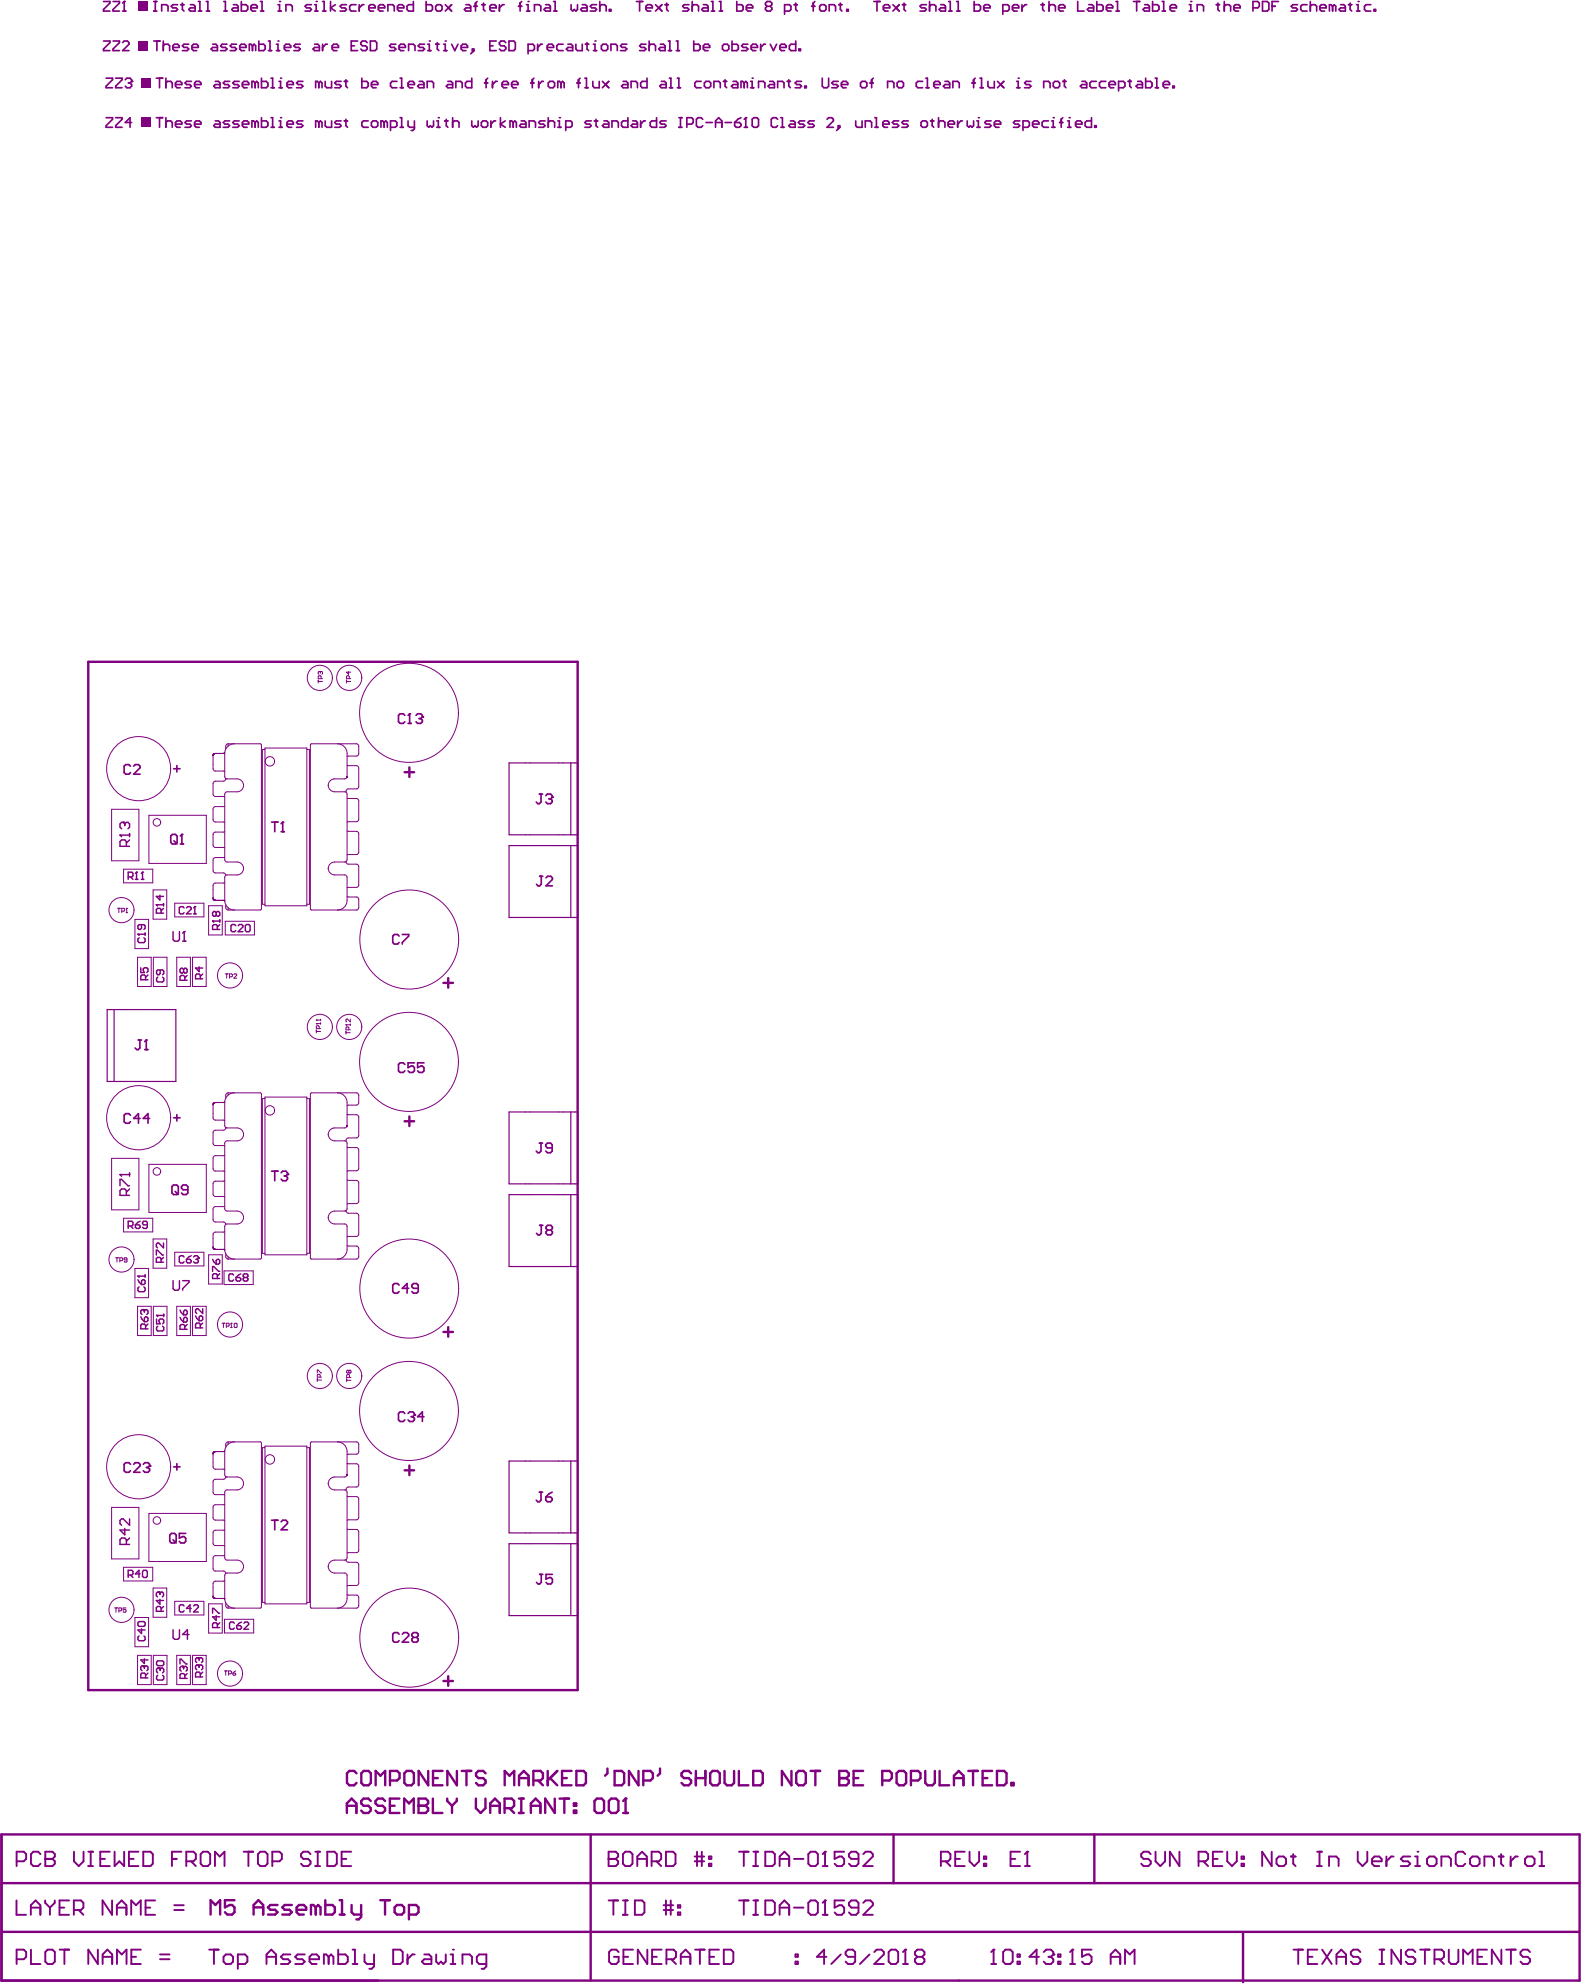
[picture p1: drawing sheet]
<svg xmlns="http://www.w3.org/2000/svg" width="280mm" height="351mm" viewBox="0 0 280 351" stroke-linecap="round" stroke-linejoin="round" font-family="sans-serif">
<path d="M15.6 116.7h86.3v181.4h-86.3zM.3 323.6h278.3v25.8h-278.3zM.3 332.2h278.3M104.2 323.6v25.8M157.6 323.6v8.6M193 323.6v8.6M.3 340.8h278.2M219.3 341.1v8.5" fill="none" stroke="#800080" stroke-width=".42"/>
<g fill="none" stroke="#800080" stroke-width=".21">
<path d="M89.8 134.6h12.1v12.7h-12.1zM100.7 134.6v12.7M89.8 149.2h12.1v12.6h-12.1zM100.7 149.2v12.6M18.9 178.1h12.1v12.7h-12.1zM20.1 178.1v12.7M89.8 196.1h12.1v12.7h-12.1zM100.7 196.1v12.7M89.8 210.7h12.1v12.7h-12.1zM100.7 210.7v12.7M89.8 257.7h12.1v12.7h-12.1zM100.7 257.7v12.7"/>
<path d="M89.8 272.3h12.1v12.7h-12.1zM100.7 272.3v12.7"/>
</g>
<g fill="none" stroke="#800080" stroke-width=".18">
<path d="M37.6 138.2v1.9M37.6 133.3v2.3M37.6 133.2v.1M37.6 133.2h.1M37.6 133.1v.1M37.6 133.1h.1M37.7 133.1h.1M37.7 133h.1M37.8 133h-.1M37.8 133h.1M37.8 132.9v.1M37.8 132.9h.1"/>
<path d="M37.9 132.9h-.1M37.9 132.9h.1M38 132.9h-.1M38 132.9h.1M38 137.8h1.4M38 136h1.4M39.4 132.9h.1M39.4 132.9h-1.4M39.6 132.9v4.1M39.8 131.6v.5M39.8 137.3l.1 .1M40.1 137.4h1.7"/>
<path d="M40.1 139.7h1.7M45.9 131.2h-5.7v.4M46.1 131.4v28.9M46.7 132.2h-.4v27.3h.4M46.7 131.9h7.4v27.9h-7.4zM54.1 132.2h.5v27.3h-.5M54.7 131.4v28.9M55 131.2h7.9M57.9 138.5h.1M59 137.4h1.8M59 139.7h1.8M61 139.6v.1"/>
<path d="M61.2 137v.1M61.2 137h.1M61.2 132.9v4.1M61.5 139.2h1.4M61.5 135.1h1.4M61.5 133.4h1.4M63.3 131.6v1.3M63.3 135.5v3.2M19.7 142.7h4.8v9.1h-4.8zM21.8 153.3h5.1v2.4h-5.1zM26.3 143.8h10.1v8.5h-10.1zM27 157h2.4v5.1h-2.4z"/>
<path d="M30.8 159.3h5.2v2.4h-5.2zM36.8 159.8h2.4v5.1h-2.4zM37.6 142.7v1.9M37.6 147.2v1.9M37.6 151.7v1.9M37.6 156.2v2.3M37.6 158.4h.1M37.6 158.4v.1M37.6 158.5h.1M37.6 158.5v.1M37.6 158.6h.1M37.7 158.6v.1"/>
<path d="M37.7 158.6h.1M37.7 158.7h.1M37.8 158.7v.1M37.8 158.7h.1M37.8 158.8h.1M37.9 158.8h.1M38 158.8h1.4zM38 158.8h.1M38 154h1.4M38 155.8h1.4M38 151.3h1.4M38 146.8h1.4"/>
<path d="M38 149.5h1.4M38 145h1.4M38 142.3h1.4M38 140.5h1.4M39.5 158.8h.1M39.6 158.9h.1M39.6 140.1v11.5M39.6 154.7v4.1M39.8 159.6v.5M40.1 154.3h1.7M40.1 152h1.7M57.9 153.2h.1"/>
<path d="M59 154.3h1.8M59 152h1.8M61 152h.1M61.2 140.1v11.5M61.2 154.7v4.1M61.5 158.2h1.4M61.5 156.5h1.4M61.5 150.7h1.4M61.5 152.4h1.4M61.5 146.6h1.4M61.5 144.9h1.4M61.5 140.8h1.4"/>
<path d="M63.3 141.3v3.2M63.3 147.1v3.2M63.3 152.8v3.3M63.3 158.6v1.5M23.8 162.2h2.4v5.1h-2.4zM24.3 168.8h2.4v5.2h-2.4zM27 168.8h2.5v5.2h-2.5zM31.2 168.8h2.4v5.2h-2.4zM34 168.8h2.4v5.2h-2.4zM39.7 162.5h5.2v2.4h-5.2zM40.2 160.1v.4h5.7M55 160.5h7.9"/>
<path d="M37.6 199.8v1.9M37.6 194.8v2.4M37.6 194.8h.1M37.6 194.7h.1M37.7 194.6h.1M37.8 194.6h-.1M37.8 194.6h.1M37.8 194.5h.1M37.8 194.5v.1M37.9 194.5h-.1M37.9 194.5h.1M38 194.5h-.1"/>
<path d="M38 194.5h.1M38 197.6h1.4M38 199.4h1.4M39.4 194.5h.1M39.4 194.5h-1.4M39.6 194.5v4M39.8 193.2v.5M39.8 198.9h.1M40.1 199h1.7M45.9 192.8h-5.7v.4M46.1 193v28.9M46.7 193.8h-.4v27.3h.4"/>
<path d="M46.7 193.5h7.4v27.8h-7.4zM54.1 193.8h.5v27.3h-.5M54.7 193v28.9M55 192.8h7.9M59 199h1.8M61.2 198.6h.1M61.2 194.5v4M61.5 196.6h1.4M61.5 194.9h1.4M63.3 193.2v1.3M63.3 197v3.3M19.7 204.3h4.8v9.1h-4.8z"/>
<path d="M21.8 214.9h5.1v2.4h-5.1zM26.3 205.4h10.1v8.5h-10.1zM27 218.5h2.4v5.2h-2.4zM37.6 204.3v1.8M37.6 208.8v1.8M37.6 213.3v1.8M37.6 217.7v2.3M37.6 220h.1M38 215.5h1.4M38 217.3h1.4M38 211.1h1.4M38 212.8h1.4"/>
<path d="M38 208.3h1.4M38 206.6h1.4M38 203.8h1.4M38 202.1h1.4M39.6 201.7v11.5M39.6 216.3v4.1M40.1 215.9h1.7M40.1 213.6h1.7M40.1 201.2h1.7M57.9 200.1h.1M57.9 214.8h.1M59 215.9h1.8"/>
<path d="M59 213.6h1.8M59 201.2h1.8M61 213.6h.1M61 201.1v.2M61 213.5v.1M61.2 201.7v11.5M61.2 216.3v4.1M61.5 218.1h1.4M61.5 219.8h1.4M61.5 212.3h1.4M61.5 214h1.4M61.5 208.2h1.4"/>
<path d="M61.5 206.5h1.4M61.5 202.4h1.4M61.5 200.7h1.4M63.3 202.8v3.3M63.3 208.6v3.3M63.3 214.4v3.3M23.8 223.7h2.4v5.2h-2.4zM24.3 230.4h2.4v5.2h-2.4zM27 230.4h2.5v5.2h-2.5zM30.8 220.9h5.2v2.4h-5.2zM31.2 230.4h2.4v5.2h-2.4zM34 230.4h2.4v5.2h-2.4z"/>
<path d="M36.8 221.3h2.4v5.2h-2.4zM37.6 220.1h.1M37.6 220.2h.1M37.7 220.2h.1M37.7 220.2v.1M37.7 220.3h.1M37.8 220.3h.1M37.8 220.3l.1 .1M37.9 220.4h.1M38 220.4h1.4zM38 220.4h.1M39.5 220.4h.1"/>
<path d="M39.5 224.2h5.2v2.4h-5.2zM39.6 220.5h.1M39.8 221.2v.5M40.2 221.7v.4h5.7M55 222.1h7.9M63.3 220.2v1.5M37.6 256.4v2.3M37.6 256.4h.1M37.6 256.3h.1M37.6 256.2h.1M37.7 256.2h-.1M37.7 256.2h.1"/>
<path d="M37.7 256.1v.1M37.7 256.1h.1M37.8 256.1h.1M37.9 256.1h-.1M37.9 256.1h.1M38 256.1h-.1M38 256.1h.1M38 256v.1M38 256h.1M38 259.1h1.4M39.4 256h.1M39.4 256h-1.4"/>
<path d="M39.6 256v4.1M39.8 254.8v.5M45.9 254.3h-5.7v.4M46.1 254.6v28.8M46.7 255.4h-.4v27.2h.4M46.7 255.1h7.4v27.8h-7.4zM54.1 255.4h.5v27.2h-.5M54.7 254.6v28.8M55 254.3h7.9M61.2 256v4.1M61.5 258.2h1.4M61.5 256.5h1.4"/>
<path d="M63.3 254.8v1.3M63.3 258.6v3.3M19.7 265.9h4.8v9.1h-4.8zM21.8 276.5h5.1v2.4h-5.1zM26.3 266.9h10.1v8.5h-10.1zM37.6 261.3v1.9M37.6 265.8v1.9M37.6 270.3v1.9M37.6 274.8v1.9M37.6 279.3v2.3M38 278.9h1.4M38 277.1h1.4"/>
<path d="M38 272.6h1.4M38 274.4h1.4M38 269.9h1.4M38 265.4h1.4M38 268.1h1.4M38 263.6h1.4M38 260.9h1.4M39.6 263.2v11.6M39.6 277.9v4.1M39.8 260.5h.1M40.1 260.5h1.7M40.1 275.2h1.7"/>
<path d="M40.1 277.5h1.7M40.1 262.8h1.7M57.9 261.7h.1M57.9 276.3h.1M59 260.5h1.8M59 275.2h1.8M59 277.5h1.8M59 262.8h1.8M61 275.1v.1M61 262.7v.2M61.2 260.2h.1M61.2 263.2v11.6"/>
<path d="M61.2 277.9v4.1M61.5 279.7h1.4M61.5 275.6h1.4M61.5 273.9h1.4M61.5 269.8h1.4M61.5 268.1h1.4M61.5 264h1.4M61.5 262.3h1.4M63.3 264.4v3.3M63.3 270.2v3.3M63.3 276v3.2M23.8 285.3h2.4v5.2h-2.4z"/>
<path d="M24.3 292h2.4v5.1h-2.4zM27 280.1h2.4v5.2h-2.4zM27 292h2.5v5.1h-2.5zM30.8 282.5h5.2v2.4h-5.2zM31.2 292h2.4v5.1h-2.4zM34 292h2.4v5.1h-2.4zM36.8 282.9h2.4v5.2h-2.4zM37.6 281.6h.1M37.6 281.6v.1M37.6 281.7h.1M37.6 281.7v.1M37.6 281.8h.1"/>
<path d="M37.7 281.8h.1M37.7 281.8v.1M37.8 281.9h.1M37.9 281.9h.1M38 281.9h.1M38 281.9l1.4 .1M38 281.9v.1M39.4 281.9v.1M39.5 282h.1M39.6 285.6h5.1v2.4h-5.1zM39.6 282h.1M39.8 282.7v.5"/>
<path d="M40.2 283.3v.4h5.7M55 283.7h7.9M61.5 281.4h1.4M63.3 281.8v1.4"/>
</g>
<g fill="#800080">
<path d="M24.8 13.8h1.7v1.7h-1.7z" fill-rule="evenodd"/>
<path d="M24.8 20.8h1.7v1.7h-1.7z" fill-rule="evenodd"/>
<path d="M24.4 .3h1.7v1.7h-1.7z" fill-rule="evenodd"/>
<path d="M24.4 7.2h1.7v1.7h-1.7z" fill-rule="evenodd"/>
</g>
<g fill="none" stroke="#800080" stroke-width=".34">
<path d="M224.3 326.6v2.6l-1.7-2.6v2.6M225.6 327.5h.8l.4 .4v.8l-.4 .5h-.8l-.4-.5v-.8zM227.7 327.5h.8M228.1 327v1.7l.4 .5M232.3 329.2h.9M232.3 326.6h.9M232.7 326.6v2.6M234.4 329.2v-1.7h1.3l.4 .4v1.3M239.5 326.6v1.7l.8 .9 .9-.9v-1.7M242 328.3h1.7v-.4l-.4-.4h-.9l-.4 .4v.8l.4 .5h.9M244.5 327.5v1.7M245.8 327.5h-.4l-.9 .8"/>
<path d="M248.8 327.5h-1.3l-.4 .4 .4 .4h.8l.5 .4-.5 .5h-1.2M249.6 329.2h.8M249.6 327.5h.4v1.7"/>
</g>
<circle cx="250" cy="326.6" r=".17" fill="#800080"/>
<g fill="none" stroke="#800080" stroke-width=".34">
<path d="M178.3 327.9h.8M179.9 326.6h-1.6v2.6h1.6M180.8 329.2h.8M181.2 326.6v2.6M252.1 327.5h.9l.4 .4v.8l-.4 .5h-.9l-.4-.5v-.8zM254.2 329.2v-1.7h1.3l.4 .4v1.3M258.5 327l-.5-.4h-.8l-.4 .4v1.7l.4 .5h.8l.5-.5M259.7 327.5h.9l.4 .4v.8l-.4 .5h-.9l-.4-.5v-.8zM261.8 329.2v-1.7h1.3l.4 .4v1.3M264.4 327.5h.8M264.8 327v1.7l.4 .5M266.5 327.5v1.7"/>
<path d="M267.7 327.5h-.4l-.8 .8M269.4 327.5h.9l.4 .4v.8l-.4 .5h-.9l-.4-.5v-.8zM271.5 329.2h.9M271.5 326.6h.4v2.6"/>
</g>
<g fill="none" stroke="#800080" stroke-width=".3">
<path d="M30.6 135.6h1.2M31.2 135v1.2M47.9 145h1.1M48.5 145v1.7M49.6 146.7h.5M49.9 145h.1M49.9 145v1.7M49.9 145l-.3 .3M30.6 197.2h1.2M31.2 196.6v1.1M47.9 206.6h1.1M48.5 206.6v1.7"/>
<path d="M49.6 206.9l.3-.3h.5l.3 .3v.2M50.1 207.4h.3M50.4 207.4l.3 .3v.3l-.3 .3h-.5l-.3-.3M50.7 207.1h.1M50.7 207.1l-.3 .3M30.6 258.7h1.2M31.2 258.2v1.1"/>
</g>
<g fill="none" stroke="#800080" stroke-width=".18">
<path d="M56.1 120v.5M56.4 118.4h.1M56.4 118.4l-.3 .2 .2 .3M56.4 118.4l.1 .2M56.5 118.6v.1M56.5 118.6l.1-.2 .3 .2-.1 .3M56.6 119.7v-.4l-.3-.1-.2 .1v.4h.8M56.1 120.2h.8M20.7 160.2h.5M21 160.2v.8M21.5 160.7h.4l.1-.1-.1-.4h-.4v.8M22.2 161h.3"/>
<path d="M22.4 160.2h.1M22.4 160.2l-.2 .1M22.4 160.2v.8M55.8 179.9h.1M55.8 179.9h.8M55.8 179.9l.1 .1M56.6 179.8v.2M61.8 179.8v.5l-.7-.5-.1 .1 .1 .4M55.8 180.6h.1M55.8 181.7v.5M55.8 181.9h.8M55.8 180.6l.1 .1"/>
<path d="M55.8 180.6h.8M56.3 181.4v-.3l-.4-.2-.1 .2v.3h.8M56.6 180.4v.3M61 180.8h.1M61 181.9v.5M61 182.2h.8M61 180.8l.1 .1M61 180.8h.8M61.5 181.7v-.4l-.4-.2-.1 .2v.4h.8M61.8 180.6v.3M20.4 221.9h.5M20.6 221.9v.7"/>
<path d="M21.1 222.4h.4l.1-.2-.1-.3h-.4v.7M22.4 222.2h-.4l-.1-.1 .1-.2 .4 .1v.5l-.1 .1-.4-.1M56 242.2v-.6l.7 .6M56 243.2v.5M56 243.4h.7M56.5 242.9v-.4l-.4-.1-.1 .1v.4h.7M20.2 283.6h.5M20.5 283.6v.8M21 284.1h.3l.2-.1-.2-.4h-.3v.8M22.2 283.6h-.5v.4l.3-.1 .2 .1-.1 .4-.4-.1"/>
</g>
<g fill="none" stroke="#800080" stroke-width=".25">
<path d="M21.2 147.3h.1M21.2 147.3l.2 .3M21.2 147.3h1.7M21.7 145.1h.1M21.7 145.1h-.3l-.2 .2v.6l.2 .3M21.7 145.1l.3 .2M22 145.3v.3M22 145.3l.3-.2h.3l.3 .2v.6l-.3 .3M22.3 149.3v-.9l-.3-.2h-.6l-.2 .2v.9h1.7M22.9 147v.6M22.9 148.2l-.6 .5M27.6 159.6h.1"/>
<path d="M27.6 159.6h1.2M27.6 159.6l.2 .2M28.2 157.9v.8l-.6-.6h1.2M28.8 159.4v.4M24.3 164.8h.1M24.3 164.8h1.3M24.3 164.8l.2 .2M24.5 165.4l-.2 .2v.5l.2 .2h.9l.2-.2v-.5l-.2-.2M24.8 170.7v.9h.7l-.2-.5v-.2l.2-.2h.4l.2 .2v.4l-.2 .3M25 163.1v.6l-.2 .2h-.3l-.2-.2v-.4l.2-.2h.9l.2 .2v.4l-.2 .2M25.6 164.6v.4M25.7 172.8v-.6l-.2-.2h-.5l-.2 .2v.6h1.3"/>
<path d="M26.1 172l-.4 .4M27.8 172.4l-.2 .2v.4l.2 .2h.9l.2-.2v-.4l-.2-.2M28.3 171.1v.6l-.3 .2h-.2l-.2-.2v-.4l.2-.2h.9l.2 .2v.4l-.2 .2M28.4 161.1v-.7l-.2-.2h-.4l-.2 .2v.7h1.2M28.8 160.2l-.4 .4M32.4 171l-.2-.2h-.2l-.2 .2v.4l.2 .2h.2l.2-.2M32.4 171v.4M32.4 171l.2-.2h.2l.2 .2v.4l-.2 .2h-.2l-.2-.2M32.6 172.9v-.6l-.2-.2h-.4l-.2 .2v.6h1.2M33 172.1l-.4 .4M35.1 170.5v.9l-.6-.6h1.3M35.3 172.7v-.7l-.2-.2h-.4l-.2 .2v.7h1.3"/>
<path d="M35.8 171.8l-.5 .4M21.2 207.2h.1M21.2 209.2v-1.2h.2l1.2 1.2h.3M21.2 207.2h1.7M21.2 207.2l.2 .3M22.3 210.8v-.8l-.3-.3h-.6l-.2 .3v.8h1.7M22.9 206.9v.6M22.9 209.7l-.6 .6M28.8 219.3v.8l-.8-.8h-.2l-.2 .2v.4l.2 .2M24.3 225.1h.1M24.3 225.7l.7 .9M24.3 225.1h1.3"/>
<path d="M24.3 225.1l.2 .2M24.5 227l-.2 .2v.4l.2 .2h.9l.2-.2v-.4l-.2-.2M24.8 232.3l.7 .8M25.2 225.7h.2l.2 .2v.5l-.2 .2h-.4v-.7zM25.3 231h.1M25.3 231h-.3l-.2 .2v.4l.2 .3M25.3 231l.2 .2M25.5 231.2v.2M25.5 231.2l.2-.2h.2l.2 .2v.4l-.2 .3M25.6 224.9v.4M25.7 234.4v-.6l-.2-.3h-.5l-.2 .3v.6h1.3M25.7 232.3h.2l.2 .2v.4l-.2 .2h-.4v-.6z"/>
<path d="M26.1 233.5l-.4 .5M27.6 221.4v-.9h.2l.8 .9h.2M27.6 232h.1M27.6 232.7v.8h.7l-.3-.4v-.2l.3-.2h.4l.2 .2v.4l-.2 .2M27.6 232h1.3M27.6 232l.2 .2M27.8 233.9l-.2 .2v.5l.2 .2h.9l.2-.2v-.5l-.2-.2M28.4 222.6v-.6l-.2-.2h-.4l-.2 .2v.6h1.2M28.8 221.8l-.4 .4M28.9 231.8v.4M31.8 232.4l.6 .8M31.8 231.1l.6 .8"/>
<path d="M32.6 234.5v-.7l-.2-.2h-.4l-.2 .2v.7h1.2M32.6 231.1h.2l.2 .2v.4l-.2 .2h-.4v-.6zM32.6 232.4h.2l.2 .2v.4l-.2 .2h-.4v-.6zM33 233.6l-.4 .5M34.5 232.1l.6 .9M35.3 234.2v-.6l-.2-.2h-.4l-.2 .2v.6h1.3M35.3 232.1h.2l.3 .2v.4l-.3 .3h-.4v-.7zM35.8 230.8v.9l-.9-.9h-.2l-.2 .3v.4l.2 .2M35.8 233.4l-.5 .4M22 269.6v1.1l-.8-.8h1.7M22.3 272.4v-.8l-.3-.3h-.6l-.2 .3v.8h1.7M22.9 267.9v1.1l-1.2-1.1h-.3l-.2 .3v.6l.2 .2"/>
<path d="M22.9 271.3l-.6 .6M24.5 288.6l-.2 .2v.4l.2 .2h.9l.2-.2v-.4l-.2-.2M24.5 286h.9l.2 .2v.5l-.2 .2h-.9l-.2-.2v-.5zM25 287.3v.8l-.7-.6h1.3M25.3 293.8h.1M25.3 293.8h-.3l-.2 .3v.4l.2 .2M25.3 293.8l.2 .3M25.5 294.1l.2-.3h.2l.2 .3v.4l-.2 .2M25.5 292.6v.8l-.7-.6h1.3M25.5 294.1v.2M25.7 296v-.7l-.2-.2h-.5l-.2 .2v.7h1.3M26.1 295.1l-.4 .4"/>
<path d="M27.8 295.5l-.2 .2v.4l.2 .2h.9l.2-.2v-.4l-.2-.2M27.8 293h.9l.2 .2v.4l-.2 .2h-.9l-.2-.2v-.4zM28 280.8h.1M28 280.8h-.2l-.2 .2v.5l.2 .2M28 280.8l.2 .2M28 294.2h.1M28 294.2h-.2l-.2 .2v.5l.2 .2M28 294.2l.3 .2M28.2 282.1v.8l-.6-.6h1.2M28.2 281v.3M28.2 281l.2-.2h.2l.2 .2v.5l-.2 .2M28.3 294.4l.2-.2h.2l.2 .2v.5l-.2 .2"/>
<path d="M28.3 294.4v.3M28.4 284.2v-.6l-.2-.2h-.4l-.2 .2v.6h1.2M28.8 283.4l-.4 .4M31.8 293.5v-.8h.2l.8 .8h.2M32.2 293.9h.1M32.2 293.9h-.2l-.2 .2v.5l.2 .2M32.2 293.9l.2 .2M32.4 294.1l.2-.2h.2l.2 .2v.5l-.2 .2M32.4 294.1v.3M32.6 296v-.6l-.2-.2h-.4l-.2 .2v.6h1.2M33 295.2l-.4 .4M34.9 293.7h.1"/>
<path d="M34.9 292.4h.1M34.9 292.4h-.2l-.2 .2v.4l.2 .3M34.9 293.7h-.2l-.2 .2v.4l.2 .2M34.9 293.7l.2 .2M34.9 292.4l.2 .2M35.1 293.9l.2-.2h.2l.3 .2v.4l-.3 .2M35.1 292.6v.2M35.1 293.9v.2M35.1 292.6l.2-.2h.2l.3 .2v.4l-.3 .3M35.3 295.8v-.6l-.2-.3h-.4l-.2 .3v.6h1.3M35.8 294.9l-.5 .5"/>
</g>
<path d="M71.4 136.2h1.7M72.2 135.4v1.7M71.4 197.8h1.7M72.2 196.9v1.7M71.4 259.3h1.7M72.2 258.5v1.7" fill="none" stroke="#800080" stroke-width=".42"/>
<circle cx="181.2" cy="326.6" r=".17" fill="#800080"/>
<g fill="none" stroke="#800080" stroke-width=".34">
<path d="M107.4 326.6v2.6h1.2l.4-.5v-.4l-.4-.4h-1.2M181.2 326.6l-.4 .4M2.9 345.6h1.3l.4-.4v-.9l-.4-.4h-1.3v2.5M5.5 343.9v2.5h1.6M8.4 343.9h.9l.4 .4v1.7l-.4 .4h-.9l-.4-.4v-1.7zM10.5 343.9h1.7M11.4 343.9v2.5M17.3 343.9v2.5l-1.7-2.5v2.5M18.1 346.4v-1.7l.8-.8 .9 .8v1.7M18.1 345.2h1.7M20.6 346.4v-2.5l.9 .8 .8-.8v2.5M23.2 345.2h.8"/>
<path d="M24.8 343.9h-1.6v2.5h1.6M28.2 345.6h1.7M28.2 344.7h1.7M109.1 344.3l-.4-.4h-.8l-.5 .4v1.7l.5 .4h.8l.4-.4v-.8h-.8M110 345.2h.8M111.7 343.9h-1.7v2.5h1.7M114.2 343.9v2.5l-1.7-2.5v2.5M115 345.2h.9M116.7 343.9h-1.7v2.5h1.7M117.6 345.6h1.2l.4-.4v-.9l-.4-.4h-1.2v2.5M118.4 345.6l.8 .8M120.1 345.2h1.7"/>
<path d="M120.1 346.4v-1.7l.8-.8 .9 .8v1.7M122.6 343.9h1.7M123.5 343.9v2.5M125.1 345.2h.9M126.8 343.9h-1.7v2.5h1.7M127.7 343.9h1.2l.5 .4v1.7l-.5 .4h-1.2zM140.3 346h.4v.4h-.4zM140.3 344.7h.4v.5h-.4z"/>
</g>
<g fill="none" stroke="#800080" stroke-width=".3">
<path d="M18.3 .3h1.1v.2l-1.1 1.2v.3h1.1M18.3 7.2h1.1v.3l-1.1 1.1v.3h1.1M18.7 13.8h1.1v.3l-1.1 1.1v.3h1.1M19.9 .3h1.2v.2l-1.2 1.2v.3h1.2M19.9 7.2h1.2v.3l-1.2 1.1v.3h1.2M20.4 13.8h1.1v.3l-1.1 1.1v.3h1.1M21.6 2h.6M21.6 7.5l.3-.3h.6l.3 .3v.3l-1.2 1.1h1.2M21.9 .3h.1M21.9 .3v1.7M21.9 .3l-.3 .2M22.1 14.1l.3-.3h.5l.3 .3v.3"/>
<path d="M22.7 14.6h.2M22.9 14.6l.3 .3v.3l-.3 .3h-.5l-.3-.3M23.2 14.4h.1M23.2 14.4l-.3 .2M27.1 7.2h1.1M27.6 13.8h1.1M27.7 7.2v1.7M28.1 13.8v1.7M28.8 7.2v1.7M28.8 8.1l.3-.3h.5l.3 .3v.8M29.3 13.8v1.7M29.3 14.6l.2-.2h.6l.3 .2v.9"/>
<path d="M30.5 8.4h1.1v-.3l-.3-.3h-.5l-.3 .3v.5l.3 .3h.5M30.9 14.9h1.2v-.3l-.3-.2h-.6l-.3 .2v.6l.3 .3h.6M33.3 7.8h-.8l-.3 .3 .3 .3h.5l.3 .2-.3 .3h-.8M33.8 14.4h-.9l-.3 .2 .3 .3h.6l.3 .3-.3 .3h-.9M33.9 8.4h1.1v-.3l-.3-.3h-.6l-.2 .3v.5l.2 .3h.6M34.3 14.9h1.1v-.3l-.2-.2h-.6l-.3 .2v.6l.3 .3h.6M37.5 7.8h.6l.3 .3v.8h-.9l-.3-.3 .3-.2h.9M38 14.4h.5l.3 .2v.9h-.8l-.3-.3 .3-.3h.8M40 7.8h-.8l-.3 .3 .3 .3h.6l.2 .2-.2 .3h-.9M40.5 14.4h-.8l-.3 .2 .3 .3h.5l.3 .3-.3 .3h-.8M41.7 7.8h-.8l-.3 .3 .3 .3h.5l.3 .2-.3 .3h-.8M42.2 14.4h-.9l-.2 .2 .2 .3h.6l.3 .3-.3 .3h-.8"/>
<path d="M42.3 8.4h1.1v-.3l-.3-.3h-.5l-.3 .3v.5l.3 .3h.5M42.7 14.9h1.2v-.3l-.3-.2h-.6l-.3 .2v.6l.3 .3h.6M44.5 8.1l-.2-.3h-.3v1.1M44.5 8.1v.8M44.5 8.1l.3-.3 .3 .3v.8M45 14.6l-.3-.2h-.3v1.1M45 14.6v.9M45 14.6l.3-.2 .3 .2v.9M45.7 7.2v1.7h.8l.3-.3v-.5l-.3-.3h-.8M46.1 13.8v1.7h.9l.2-.3v-.6l-.2-.2h-.9M47.3 7.2h.3v1.7M47.3 8.9h.6"/>
<path d="M47.8 13.8h.3v1.7M47.8 15.5h.6M48.7 8.9h.6M48.7 7.8h.3v1.1M49 7.2h.1M49.2 15.5h.6M49.2 14.4h.3v1.1M49.5 13.8h.1M50.2 8.4h1.1v-.3l-.3-.3h-.6l-.2 .3v.5l.2 .3h.6M50.6 14.9h1.1v-.3l-.2-.2h-.6l-.3 .2v.6l.3 .3h.6M53 7.8h-.9l-.3 .3 .3 .3h.6l.3 .2-.3 .3h-.9M53.4 14.4h-.8l-.3 .2 .3 .3h.5l.3 .3-.3 .3h-.8"/>
<path d="M55.5 7.8h.6l.2 .3v.8h-.8l-.3-.3 .3-.2h.8M56.2 14.6l-.2-.2h-.3v1.1M56.2 14.6v.9M56.2 14.6l.3-.2 .3 .2v.9M56.9 7.8v1.1M57.4 14.4v.8l.2 .3h.9v-1.1M57.7 7.8h-.2l-.6 .6M58.6 8.4h1.1v-.3l-.3-.3h-.5l-.3 .3v.5l.3 .3h.5M60.2 14.4h-.9l-.3 .2 .3 .3h.6l.3 .3-.3 .3h-.9M60.7 14.4h.6M61 14.1v1.1l.3 .3M62 8.1h.5"/>
<path d="M63.1 7.2h-1.1v1.7h1.1M63.8 13.8v1.7h.9l.2-.3v-.6l-.2-.2h-.9M64.8 7.5l-.3-.3h-.6l-.3 .3v.3l.3 .3h.6l.3 .3v.2l-.3 .3h-.6l-.3-.3M65.3 7.2h.9l.3 .3v1.1l-.3 .3h-.9zM65.5 14.9h1.1v-.3l-.2-.2h-.6l-.3 .2v.6l.3 .3h.6M69.8 7.8h-.8l-.3 .3 .3 .3h.5l.3 .2-.3 .3h-.8M70 14.4h-.8l-.3 .2v.6l.3 .3h.8M70.4 8.4h1.1v-.3l-.3-.3h-.5l-.3 .3v.5l.3 .3h.5M70.6 13.8h.3v1.7M70.6 15.5h.5M72 14.9h1.1v-.3l-.3-.2h-.5l-.3 .2v.6l.3 .3h.5M72.1 8.9v-1.1h.8l.3 .3v.8"/>
<path d="M73.9 14.4h.6l.3 .2v.9h-.9l-.2-.3 .2-.3h.9M74.9 7.8h-.9l-.2 .3 .2 .3h.6l.3 .2-.3 .3h-.8M75.3 15.5v-1.1h.9l.3 .2v.9M75.4 8.9h.6M75.4 7.8h.3v1.1M75.7 7.2h.1M76.8 7.8h.6M77.1 7.5v1.1l.3 .3M78.3 8.9h.5M78.3 7.8h.2v1.1M78.5 7.2h.1M79 14.4h.6l.2 .2v.9h-.8l-.3-.3 .3-.3h.8"/>
<path d="M79.7 7.8l.5 1.1 .6-1.1M80.4 15.5v-1.1h.8l.3 .2v.9M81.3 8.4h1.2v-.3l-.3-.3h-.6l-.3 .3v.5l.3 .3h.6M83.2 13.8v1.7h-.8l-.3-.3v-.6l.3-.2h.8M83.3 8.6h.3v.3h-.3zM83.6 8.9l-.6 .6M85.5 14.6h.5M86 13.8l-.3 .3v1.4M86.4 8.1h.6M86.9 14.4v1.1M87.5 7.2h-1.1v1.7h1.1M87.7 14.4h-.3l-.5 .5"/>
<path d="M88.6 14.9h1.1v-.3l-.3-.2h-.6l-.2 .2v.6l.2 .3h.6M89.2 7.5l-.3-.3h-.5l-.3 .3v.3l.3 .3h.5l.3 .3v.2l-.3 .3h-.5l-.3-.3M89.8 7.2h.8l.3 .3v1.1l-.3 .3h-.8zM90.2 14.9h1.2v-.3l-.3-.2h-.6l-.3 .2v.6l.3 .3h.6M93.1 8.9h.9l.3-.3v-.5l-.3-.3h-.9v1.7M93.6 14.6h.6M94.2 13.8l-.3 .3v1.4M94.8 7.8v1.1M95 14.4v1.1M95.7 7.8h-.3l-.6 .6M95.9 14.4h-.3l-.6 .5M96.5 8.4h1.1v-.3l-.2-.3h-.6l-.3 .3v.5l.3 .3h.6"/>
<path d="M97 14.4h.5l.3 .2v.6l-.3 .3h-.5l-.3-.3v-.6zM99 14.6l-.3-.2h-.3v1.1M99 14.6v.9M99 14.6l.2-.2 .3 .2v.9M99.3 7.8h-.8l-.3 .3v.5l.3 .3h.8M100.2 7.8h.5l.3 .3v.8h-.8l-.3-.3 .3-.2h.8M101.6 7.8v.8l.3 .3h.8v-1.1M101.8 14.6h.5M102.3 13.8l-.3 .3v1.4M103.2 13.8h.2v1.7M103.2 15.5h.5M103.3 7.8h.5"/>
<path d="M103.5 7.5v1.1l.3 .3M104.6 14.4v.8l.3 .3h.8v-1.1M104.7 8.9h.5M104.7 7.8h.3v1.1M105 7.2h.1M106.3 14.4l1.1 1.1M106.4 7.8h.5l.3 .3v.5l-.3 .3h-.5l-.3-.3v-.5zM107.4 14.4l-1.1 1.1M107.8 8.9v-1.1h.8l.3 .3v.8M109.9 14.4h.6l.3 .2v.9h-.9l-.3-.3 .3-.3h.9M110.6 7.8h-.9l-.3 .3 .3 .3h.6l.3 .2-.3 .3h-.9M111.3 15.5v-1.1h.9l.2 .2v.9"/>
<path d="M113.9 7.8h-.8l-.3 .3 .3 .3h.6l.2 .2-.2 .3h-.9M114.1 13.8v1.7h-.8l-.3-.3v-.6l.3-.2h.8M114.5 8.1l.3-.3h.5l.3 .3v.8M114.5 7.2v1.7M116.5 7.8h.5l.3 .3v.8h-.8l-.3-.3 .3-.2h.8M116.7 14.4h.5l.3 .2v.9h-.8l-.3-.3 .3-.3h.8M117.9 7.2h.3v1.7M117.9 8.9h.5M118.1 13.8h.2v1.7M118.1 15.5h.5M119.3 7.2h.3v1.7M119.3 8.9h.5"/>
<path d="M119.5 13.8h.2v1.7M119.5 15.5h.5M122.4 7.2v1.7h.8l.3-.3v-.5l-.3-.3h-.8M123.7 14.4h-.9l-.2 .2v.6l.2 .3h.9M124.1 8.4h1.1v-.3l-.3-.3h-.6l-.2 .3v.5l.2 .3h.6M124.5 14.4h.6l.3 .2v.6l-.3 .3h-.6l-.3-.3v-.6zM125.9 15.5v-1.1h.9l.3 .2v.9M127.6 14.4h.6M127.7 7.8h.6l.3 .3v.5l-.3 .3h-.6l-.3-.3v-.5zM127.9 14.1v1.1l.3 .3M129.1 7.2v1.7h.9l.2-.3v-.5l-.2-.3h-.9M129.3 14.4h.6l.2 .2v.9h-.8l-.3-.3 .3-.3h.8"/>
<path d="M131.3 14.6l-.3-.2h-.3v1.1M131.3 14.6v.9M131.3 14.6l.2-.2 .3 .2v.9M131.9 7.8h-.8l-.3 .3 .3 .3h.5l.3 .2-.3 .3h-.8M132.4 15.5h.6M132.4 14.4h.3v1.1M132.5 8.4h1.1v-.3l-.3-.3h-.5l-.3 .3v.5l.3 .3h.5M132.7 13.8h.1M133.8 15.5v-1.1h.8l.3 .2v.9M134.2 7.8v1.1M135 7.8h-.3l-.5 .6M135.8 14.4h.5l.3 .2v.9h-.8l-.3-.3 .3-.3h.8"/>
<path d="M135.9 7.8l.5 1.1 .6-1.1M137.2 15.5v-1.1h.8l.3 .2v.9M137.5 8.4h1.2v-.3l-.3-.3h-.6l-.3 .3v.5l.3 .3h.6M138.9 14.4h.5M139.1 14.1v1.1l.3 .3M140.4 7.2v1.7h-.9l-.3-.3v-.5l.3-.3h.9M140.9 8.6h.3v.3h-.3zM141.4 14.4h-.9l-.2 .2 .2 .3h.6l.3 .3-.3 .3h-.8M141.9 15.2h.3v.3h-.3zM145 13.8v1.4l.3 .3h.6l.3-.3v-1.4M147.8 14.4h-.8l-.3 .2 .3 .3h.6l.2 .3-.2 .3h-.9M148.4 14.9h1.1v-.3l-.2-.2h-.6l-.3 .2v.6l.3 .3h.6"/>
<path d="M152.1 14.4h.5l.3 .2v.6l-.3 .3h-.5l-.3-.3v-.6zM153.5 14.6h.5M154 13.8l-.3 .3v1.4M156.6 15.5v-1.1h.8l.3 .2v.9M158.5 14.4h.6l.3 .2v.6l-.3 .3h-.6l-.3-.3v-.6zM162.7 14.4h-.8l-.3 .2v.6l.3 .3h.8M163.3 13.8h.3v1.7M163.3 15.5h.6M164.7 14.9h1.1v-.3l-.3-.2h-.5l-.3 .2v.6l.3 .3h.5M166.7 14.4h.5l.3 .2v.9h-.8l-.3-.3 .3-.3h.8M168.1 15.5v-1.1h.8l.3 .2v.9M171.5 14.6h.5"/>
<path d="M172 13.8l-.3 .3v1.4M172.9 13.8h.2v1.7M172.9 15.5h.5M174.3 14.4v.8l.2 .3h.9v-1.1M175.9 14.4l1.2 1.1M177.1 14.4l-1.2 1.1M179.3 15.5h.6M179.3 14.4h.3v1.1M179.6 13.8h.1M181.8 14.4h-.8l-.3 .2 .3 .3h.6l.2 .3-.2 .3h-.9M184.1 15.5v-1.1h.8l.3 .2v.9M186.1 14.4h.5l.3 .2v.6l-.3 .3h-.5l-.3-.3v-.6z"/>
<path d="M187.5 14.4h.5M187.7 14.1v1.1l.3 .3M190.8 14.4h.6l.3 .2v.9h-.9l-.2-.3 .2-.3h.9M193.4 14.4h-.9l-.3 .2v.6l.3 .3h.9M195.1 14.4h-.9l-.3 .2v.6l.3 .3h.9M195.6 14.9h1.1v-.3l-.2-.2h-.6l-.3 .2v.6l.3 .3h.6M197.3 15.5h.8l.3-.3v-.6l-.3-.2h-.8v1.6M199 14.4h.6M199.3 14.1v1.1l.3 .3M200.7 14.4h.5l.3 .2v.9h-.8l-.3-.3 .3-.3h.8M202.1 13.8v1.7h.8l.3-.3v-.6l-.3-.2h-.8M203.8 13.8h.2v1.7"/>
<path d="M203.8 15.5h.5M205.2 14.9h1.1v-.3l-.3-.2h-.5l-.3 .2v.6l.3 .3h.5M206.9 15.2h.2v.3h-.2zM18.7 20.8h1.1v.2l-1.1 1.2v.3h1.1M20.4 20.8h1.1v.2l-1.1 1.2v.3h1.1M23.2 21.6h-1.1l.8-.8v1.7M27.6 20.8h1.1M28.1 20.8v1.7M29.3 20.8v1.7M29.3 21.6l.2-.3h.6l.3 .3v.9M30.9 21.9h1.2v-.3l-.3-.3h-.6l-.3 .3v.6l.3 .3h.6M33.8 21.3h-.9l-.3 .3 .3 .3h.6l.3 .3-.3 .3h-.9"/>
<path d="M34.3 21.9h1.1v-.3l-.2-.3h-.6l-.3 .3v.6l.3 .3h.6M38 21.3h.5l.3 .3v.9h-.8l-.3-.3 .3-.3h.8M40.5 21.3h-.8l-.3 .3 .3 .3h.5l.3 .3-.3 .3h-.8M42.2 21.3h-.9l-.2 .3 .2 .3h.6l.3 .3-.3 .3h-.8M42.7 21.9h1.2v-.3l-.3-.3h-.6l-.3 .3v.6l.3 .3h.6M45 21.6l-.3-.3h-.3v1.2M45 21.6v.9M45 21.6l.3-.3 .3 .3v.9M46.1 20.8v1.7h.9l.2-.3v-.6l-.2-.3h-.9M47.8 20.8h.3v1.7M47.8 22.5h.6M49.2 21.3h.3v1.2"/>
<path d="M49.2 22.5h.6M49.5 20.8h.1M50.6 21.9h1.1v-.3l-.2-.3h-.6l-.3 .3v.6l.3 .3h.6M53.4 21.3h-.8l-.3 .3 .3 .3h.5l.3 .3-.3 .3h-.8M56.2 21.6l-.2-.3h-.3v1.2M56.2 21.6v.9M56.2 21.6l.3-.3 .3 .3v.9M57.4 21.3v.9l.2 .3h.9v-1.2M60.2 21.3h-.9l-.3 .3 .3 .3h.6l.3 .3-.3 .3h-.9M60.7 21.3h.6M61 21v1.2l.3 .3M64.9 21.3h-.8l-.3 .3v.6l.3 .3h.8"/>
<path d="M65.8 21.3h.6l.2 .3v.6l-.2 .3h-.6l-.3-.3v-.6zM67.8 21.6l-.3-.3h-.3v1.2M67.8 21.6v.9M67.8 21.6l.2-.3 .3 .3v.9M68.9 22.5h.8l.3-.3v-.6l-.3-.3h-.8v1.7M70.6 20.8h.3v1.7M70.6 22.5h.5M72 21.3v.9l.3 .3h.8M73.1 21.3v1.4l-.3 .3h-.3M75.3 21.3v.9l.3 .3 .3-.3 .3 .3 .3-.3v-.9M77 22.5h.6M77 21.3h.3v1.2"/>
<path d="M77.3 20.8h.1M78.4 21.3h.6M78.7 21v1.2l.3 .3M79.8 20.8v1.7M79.8 21.6l.3-.3h.6l.3 .3v.9M83.2 21.3v.9l.3 .3 .3-.3 .3 .3 .2-.3v-.9M85.2 21.3h.5l.3 .3v.6l-.3 .3h-.5l-.3-.3v-.6zM86.6 21.3v1.2M87.4 21.3h-.3l-.5 .6M88.3 20.8v1.7M89.1 21.3l-.8 .6 .8 .6M90.5 21.6l-.3-.3h-.2v1.2"/>
<path d="M90.5 21.6v.9M90.5 21.6l.3-.3 .3 .3v.9M91.9 21.3h.6l.3 .3v.9h-.9l-.3-.3 .3-.3h.9M93.3 22.5v-1.2h.9l.3 .3v.9M96.1 21.3h-.8l-.3 .3 .3 .3h.6l.2 .3-.2 .3h-.9M96.7 21.6l.3-.3h.5l.3 .3v.9M96.7 20.8v1.7M98.4 22.5h.6M98.4 21.3h.3v1.2M98.7 20.8h.1M99.8 22.5h.8l.3-.3v-.6l-.3-.3h-.8v1.7M104.3 21.3h-.9l-.2 .3 .2 .3h.6l.3 .3-.3 .3h-.8"/>
<path d="M104.9 21.3h.5M105.1 21v1.2l.3 .3M106.5 21.3h.6l.3 .3v.9h-.9l-.2-.3 .2-.3h.9M107.9 22.5v-1.2h.9l.3 .3v.9M110.8 20.8v1.7h-.9l-.3-.3v-.6l.3-.3h.9M111.6 21.3h.6l.2 .3v.9h-.8l-.3-.3 .3-.3h.8M113 21.3v1.2M113.8 21.3h-.2l-.6 .6M115.8 20.8v1.7h-.8l-.3-.3v-.6l.3-.3h.8M117.5 21.3h-.8l-.3 .3 .3 .3h.5l.3 .3-.3 .3h-.8M119.7 20.8h.6M119.7 22.5h.6"/>
<path d="M120 20.8v1.7M121.2 21.9h.8l.3-.3v-.6l-.3-.2h-.8v1.7M124 21l-.3-.2h-.6l-.3 .2v1.2l.3 .3h.6l.3-.3M124.5 21.6h1.1M126.2 21.6h1.1M126.2 22.5v-1.2l.6-.5 .5 .5v1.2M127.9 21.6h1.1M129.6 21.6h.8l.3 .3v.3l-.3 .3h-.5l-.3-.3zM130.7 20.8l-.6 .2-.5 .6M131.3 22.5h.5M131.5 20.8h.1M131.5 20.8v1.7"/>
<path d="M131.5 20.8l-.2 .2M133 20.8h.5l.3 .2v1.2l-.3 .3h-.5l-.3-.3v-1.2zM137.2 21l-.3-.2h-.6l-.3 .2v1.2l.3 .3h.6l.3-.3M137.7 20.8h.3v1.7M137.7 22.5h.6M139.4 21.3h.6l.3 .3v.9h-.9l-.3-.3 .3-.3h.9M141.9 21.3h-.8l-.3 .3 .3 .3h.6l.2 .3-.2 .3h-.9M143.6 21.3h-.8l-.3 .3 .3 .3h.6l.2 .3-.2 .3h-.9M145.9 21l.3-.2h.5l.3 .2v.3l-1.1 1.2h1.1M147.8 22.2h.3v.3h-.3zM148.1 22.5l-.5 .5M150.9 21.3v.9l.3 .3h.9v-1.2"/>
<path d="M152.6 22.5v-1.2h.9l.2 .3v.9M154.3 20.8h.3v1.7M154.3 22.5h.6M155.7 21.9h1.1v-.3l-.2-.3h-.6l-.3 .3v.6l.3 .3h.6M158.5 21.3h-.8l-.3 .3 .3 .3h.5l.3 .3-.3 .3h-.8M160.2 21.3h-.8l-.3 .3 .3 .3h.5l.3 .3-.3 .3h-.8M162.7 21.3h.6l.3 .3v.6l-.3 .3h-.6l-.2-.3v-.6zM164.1 21.3h.6M164.4 21v1.2l.3 .3M165.5 21.6l.3-.3h.6l.3 .3v.9M165.5 20.8v1.7M167.2 21.9h1.2v-.3l-.3-.3h-.6l-.3 .3v.6l.3 .3h.6"/>
<path d="M168.9 21.3v1.2M169.8 21.3h-.3l-.6 .6M170.6 21.3v.9l.3 .3 .3-.3 .3 .3 .2-.3v-.9M172.3 22.5h.6M172.3 21.3h.3v1.2M172.6 20.8h.1M174.8 21.3h-.8l-.3 .3 .3 .3h.5l.3 .3-.3 .3h-.8M175.4 21.9h1.1v-.3l-.3-.3h-.5l-.3 .3v.6l.3 .3h.5M179.9 21.3h-.9l-.2 .3 .2 .3h.6l.3 .3-.3 .3h-.8M180.4 22.5h.9l.3-.3v-.6l-.3-.3h-.9v1.7M182.1 21.9h1.2v-.3l-.3-.3h-.6l-.3 .3v.6l.3 .3h.6M184.9 21.3h-.8l-.3 .3v.6l.3 .3h.8"/>
<path d="M185.5 21.3h.3v1.2M185.5 22.5h.6M185.8 20.8h.1M186.9 21.6h.6M187.5 20.8l-.3 .2v1.5M188.3 22.5h.6M188.3 21.3h.3v1.2M188.6 20.8h.1M189.7 21.9h1.1v-.3l-.2-.3h-.6l-.3 .3v.6l.3 .3h.6M192.5 20.8v1.7h-.8l-.3-.3v-.6l.3-.3h.8M193.1 22.2h.3v.3h-.3zM71.4 126.2l-.3-.3h-.5l-.3 .3v1.1l.3 .3h.5l.3-.3"/>
<path d="M72 127.6h.5M72.3 125.9h.1M72.3 125.9v1.7M72.3 125.9l-.3 .3M73.4 126.2l.3-.3h.5l.3 .3v.3M73.9 126.8h.3M74.2 126.8l.3 .2v.3l-.3 .3h-.5l-.3-.3M74.5 126.5h.1M74.5 126.5l-.3 .3M70.4 165.1l-.3-.3h-.5l-.3 .3v1.1l.3 .3h.5l.3-.3M71 164.8h1.1v.3l-1.1 1.1v.3M23 196.7l-.3-.3h-.5l-.3 .3v1.1l.3 .3h.5l.3-.3"/>
<path d="M24.4 183.4h.6M24.7 183.4v1.5l-.3 .2h-.3l-.3-.2M24.7 197.3h-1.1l.8-.9v1.7M25.5 185.1h.6M25.8 183.4h.1M25.8 183.4v1.7M25.8 183.4l-.3 .3M26.4 197.3h-1.1l.8-.9v1.7M71.4 187.8l-.3-.3h-.5l-.3 .3v1.1l.3 .3h.5l.3-.3M73.1 187.5h-1.1v.8l.5-.3h.3l.3 .3v.6l-.3 .3h-.5l-.3-.3M74.8 187.5h-1.1v.8l.5-.3h.3l.3 .3v.6l-.3 .3h-.6l-.2-.3M70.4 226.7l-.3-.3h-.5l-.3 .3v1.1l.3 .3h.5l.3-.3"/>
<path d="M72.1 227.2h-1.1l.8-.8v1.7M73.8 227.2h-.9l-.3-.2v-.3l.3-.3h.6l.3 .3v1.1l-.3 .3h-.6l-.3-.3M23 258.3l-.3-.3h-.5l-.3 .3v1.1l.3 .3h.5l.3-.3M23.6 258.3l.3-.3h.5l.3 .3v.3l-1.1 1.1h1.1M25.3 258.3l.2-.3h.6l.3 .3v.3M25.8 258.9h.3M26.1 258.9l.3 .2v.3l-.3 .3h-.6l-.2-.3M26.4 258.6h.1M26.4 258.6l-.3 .3M71.4 249.3l-.3-.3h-.5l-.3 .3v1.2l.3 .2h.5l.3-.2M72 249.3l.3-.3h.5l.3 .3v.3M72.5 249.9h.3"/>
<path d="M72.8 249.9l.3 .3v.3l-.3 .2h-.5l-.3-.2M73.1 249.6h.1M73.1 249.6l-.3 .3M74.8 249.9h-1.1l.8-.9v1.7M47.9 268.2h1.1M48.5 268.2v1.6M49.6 268.4l.3-.2h.5l.3 .2v.3l-1.1 1.1h1.1M70.4 288.3l-.3-.3h-.5l-.3 .3v1.1l.3 .3h.5l.3-.3M71 288.3l.2-.3h.6l.3 .3v.2l-1.1 1.2h1.1M72.9 288.8l-.3-.3v-.2l.3-.3h.6l.3 .3v.2l-.3 .3M72.9 288.8l-.3 .3v.3l.3 .3h.6l.3-.3v-.3l-.3-.3M72.9 288.8h.6"/>
</g>
<g fill="none" stroke="#800080" stroke-width=".18">
<path d="M61.1 120v.5M61.5 118.4v.5l-.4-.3h.8M61.6 119.7v-.4l-.4-.1-.1 .1v.4h.8M61.1 120.2h.8M39.7 171.8h.5M40 171.8v.7M40.5 172.3h.4l.1-.1-.1-.4h-.4v.7M41.2 171.9l.2-.1 .4 .1-.6 .6h.6M39.2 233.4h.5M39.4 233.4v.8M39.9 233.9h.4l.1-.1-.1-.4h-.4v.8M40.7 234.2h.2"/>
<path d="M40.8 233.4h.1M40.8 233.4l-.1 .1M40.8 233.4v.8M41.4 233.4l.4 .1v.5l-.1 .2-.4-.2v-.5zM61.1 243.2v.5M61.1 243.5h.8M61.5 241.8l-.1-.1-.3 .1 .2 .4 .2-.1M61.5 241.8l.2-.1 .2 .1-.1 .4-.3-.1M61.5 241.8v.3M61.7 243v-.4l-.4-.1-.2 .1v.4h.8M39.6 294.7h.5M39.8 294.7v.8"/>
<path d="M40.3 295.2h.4l.1-.1-.1-.4h-.4v.8M41.1 295.1h.4l.1 .3-.4 .1zM41.6 294.7l-.5 .4"/>
</g>
<g fill="none" stroke="#800080" stroke-width=".25">
<path d="M22.6 154.7h.6l.3-.2v-.4l-.3-.3h-.6v1.3M23 154.7l.5 .4M23.9 155.1h.4M24.1 153.8h.1M24.1 153.8l-.2 .3M24.1 153.8v1.3M24.9 155.1h.5M25.1 153.8h.1M25.1 153.8v1.3M25.1 153.8l-.2 .3M22.6 216.3h.6l.3-.3v-.4l-.3-.2h-.6v1.3M23 216.3l.5 .4"/>
<path d="M23.9 216h.6l.2 .3v.2l-.2 .2h-.4l-.2-.2zM24.7 215.4l-.8 .6M26 216h-.6l-.3-.2v-.2l.3-.2h.4l.2 .2v.9l-.2 .2h-.4l-.3-.2M32.5 221.7l-.2-.2h-.5l-.2 .2v.9l.2 .2h.5l.2-.2M32.9 222.1h.6l.2 .2v.3l-.2 .2h-.4l-.2-.2zM33.7 221.5l-.8 .6M34.2 221.7l.2-.2h.4l.2 .2v.2M34.6 222.1h.2M34.8 222.1l.2 .2v.3l-.2 .2h-.4l-.2-.2M35 221.9h.1M35 221.9l-.2 .2M22.6 277.8h.6l.3-.2v-.4l-.3-.2h-.6v1.3"/>
<path d="M23 277.8l.5 .5M24.7 277.6h-.8l.6-.6v1.3M25.4 277h.4l.2 .2v.8l-.2 .3h-.4l-.3-.3v-.8zM32.5 283.3l-.2-.2h-.5l-.2 .2v.8l.2 .2h.5l.2-.2M33.7 283.7h-.8l.6-.6v1.2M34.2 283.3l.2-.2h.4l.2 .2v.2l-.8 .8h.8"/>
</g>
<path d="M78.2 173.4h1.7M79.1 172.5v1.7M78.2 234.9h1.7M79.1 234.1v1.7" fill="none" stroke="#800080" stroke-width=".42"/>
<circle cx="107.4" cy="327.9" r=".17" fill="#800080"/>
<g fill="none" stroke="#800080" stroke-width=".34">
<path d="M107.4 326.6h1.2l.4 .4v.5l-.4 .4h-1.2M110.3 326.6h.8l.5 .4v1.7l-.5 .5h-.8l-.4-.5v-1.7zM112.4 327.9h1.7M112.4 329.2v-1.7l.9-.9 .8 .9v1.7M114.9 328.3h1.3l.4-.4v-.9l-.4-.4h-1.3v2.6M115.8 328.3l.8 .9M117.5 326.6h1.2l.5 .4v1.7l-.5 .5h-1.2zM122.5 328.3h1.7M122.5 327.5h1.7M122.9 326.6v2.6M123.8 326.6v2.6M125.1 327.5h.4v.4h-.4z"/>
<path d="M125.1 328.7h.4v.5h-.4z"/>
</g>
<path d="M105.3 317.3h.8l.4 .4v1.7l-.4 .4h-.8l-.4-.4v-1.7zM107.8 317.3h.9l.4 .4v1.7l-.4 .4h-.9l-.4-.4v-1.7zM109.9 319.8h.9M110.3 317.3v2.5" fill="none" stroke="#800080" stroke-width=".42"/>
<circle cx="110.3" cy="317.3" r=".21" fill="#800080"/>
<path d="M110.3 317.3l-.4 .4" fill="none" stroke="#800080" stroke-width=".42"/>
<path d="M174.8 346.4h.9M175.3 343.9v2.5" fill="none" stroke="#800080" stroke-width=".34"/>
<circle cx="175.3" cy="343.9" r=".17" fill="#800080"/>
<path d="M175.3 343.9l-.5 .4M177.4 343.9h.8l.4 .4v1.7l-.4 .4h-.8l-.5-.4v-1.7zM179.5 346h.4v.4h-.4zM179.5 344.7h.4v.5h-.4zM183.3 345.2h-1.7l1.2-1.3v2.5M184.1 344.3l.4-.4h.9l.4 .4v.4" fill="none" stroke="#800080" stroke-width=".34"/>
<circle cx="185.8" cy="344.7" r=".17" fill="#800080"/>
<path d="M185 345.2h.4M185.4 345.2l.4 .4v.4l-.4 .4h-.9l-.4-.4M185.8 344.7l-.4 .5M186.6 344.7h.5v.5h-.5zM186.6 346h.5v.4h-.5zM188.7 346.4h.9M189.2 343.9v2.5" fill="none" stroke="#800080" stroke-width=".34"/>
<circle cx="189.2" cy="343.9" r=".17" fill="#800080"/>
<g fill="none" stroke="#800080" stroke-width=".34">
<path d="M2.9 335.2v2.6h1.7M5.4 337.8v-1.7l.9-.9 .8 .9v1.7M5.4 336.5h1.7M8 335.2v.4l.8 .9M8.8 336.5v1.3M9.7 335.2v.4l-.9 .9M10.5 336.5h.8M12.2 335.2h-1.7v2.6h1.7M13 336.9h1.3l.4-.4v-.9l-.4-.4h-1.3v2.6M13.9 336.9l.8 .9M19.8 335.2v2.6l-1.7-2.6v2.6M20.6 336.5h1.7"/>
<path d="M20.6 337.8v-1.7l.9-.9 .8 .9v1.7M23.1 337.8v-2.6l.9 .9 .8-.9v2.6M25.7 336.5h.8M27.4 335.2h-1.7v2.6h1.7M30.7 336.9h1.7M30.7 336.1h1.7M107.4 335.2h1.6M108.2 335.2v2.6M109.9 337.8h.8M109.9 335.2h.8M110.3 335.2v2.6M112 335.2h1.3l.4 .4v1.7l-.4 .5h-1.3z"/>
<path d="M117 336.9h1.7M117 336.1h1.7M117.5 335.2v2.6M118.3 335.2v2.6M119.6 337.3h.4v.5h-.4zM119.6 336.1h.4v.4h-.4zM166 328.3h1.2l.4-.4v-.9l-.4-.4h-1.2v2.6M166.8 328.3l.8 .9M168.5 327.9h.8M170.2 326.6h-1.7v2.6h1.7M171 326.6v1.7l.9 .9 .8-.9v-1.7M173.5 328.7h.5v.5h-.5z"/>
<path d="M173.5 327.5h.5v.4h-.5zM145.8 345.2h-1.7l1.3-1.3v2.5M148.3 344.7l-1.7 1.7M150.8 345.2h-1.2l-.4-.5v-.4l.4-.4h.8l.4 .4v1.7l-.4 .4h-.8l-.4-.4M153.4 344.7l-1.7 1.7M154.2 344.3l.4-.4h.9l.4 .4v.4l-1.7 1.7h1.7M157.2 343.9h.8l.4 .4v1.7l-.4 .4h-.8l-.5-.4v-1.7zM159.3 346.4h.8M159.7 343.9v2.5M189.2 343.9l-.5 .4M192.5 343.9h-1.6v1.3l.8-.5h.4l.4 .5v.8l-.4 .4h-.8l-.4-.4M195.9 346.4v-1.7l.9-.8 .8 .8v1.7"/>
<path d="M195.9 345.2h1.7M198.4 346.4v-2.5l.9 .8 .8-.8v2.5"/>
</g>
<g fill="none" stroke="#800080" stroke-width=".25">
<path d="M34.4 159.9h.1M34.4 159.9v1.3M34.4 159.9l-.2 .2M32.5 160.1l-.2-.2h-.5l-.2 .2v.9l.2 .2h.5l.2-.2M32.9 160.1l.2-.2h.4l.2 .2v.3l-.8 .8h.8M34.2 161.2h.4M37.5 162.5h.1M37.5 162.5h1.3M37.5 162.5l.2 .2M38.1 161l-.2-.2h-.2l-.2 .2v.4l.2 .2h.2l.2-.2M38.1 161v.4M38.1 161l.2-.2h.2l.3 .2v.4l-.3 .2h-.2l-.2-.2"/>
<path d="M38.3 163.9v-.6l-.2-.2h-.4l-.2 .2v.6h1.3M38.8 162.3v.4M38.8 163.1l-.5 .4M37.5 224.2v-.8h.2l.8 .8h.3M37.5 222.1l.6 .9M38.3 225.5v-.6l-.2-.2h-.4l-.2 .2v.6h1.3M38.3 222.1h.2l.3 .2v.5l-.3 .2h-.4v-.7zM38.8 224.7l-.5 .4M41.2 224.9l-.2-.2h-.4l-.2 .2v.9l.2 .2h.4l.2-.2M41.6 225.3h.7l.2 .2v.3l-.2 .2h-.5l-.2-.2zM42.5 224.7l-.9 .6M43.1 225.3l-.2-.2v-.2l.2-.2h.4l.2 .2v.2l-.2 .2"/>
<path d="M43.1 225.3l-.2 .2v.3l.2 .2h.4l.2-.2v-.3l-.2-.2M43.1 225.3h.4M37.5 284.5v-.8h.2l.8 .8h.3M38.1 285v.8l-.6-.6h1.3M38.3 287.1v-.6l-.2-.3h-.4l-.2 .3v.6h1.3M38.8 286.2l-.5 .5M41.3 286.3l-.2-.2h-.4l-.2 .2v.9l.2 .2h.4l.2-.2M41.8 286.7h.6l.2 .3v.2l-.2 .2h-.4l-.2-.2zM42.6 286.1l-.8 .6M43 286.3l.2-.2h.5l.2 .2v.2l-.9 .9h.9"/>
</g>
<g fill="none" stroke="#800080" stroke-width=".3">
<path d="M23 135.1l-.3-.2h-.5l-.3 .2v1.2l.3 .3h.5l.3-.3M23.6 135.1l.3-.2h.5l.3 .2v.3l-1.1 1.2h1.1M30.4 147.2h.6l.2 .3v1.1l-.2 .3h-.6l-.3-.3v-1.1zM30.7 148.3l.5 .6M31.8 148.9h.6M32.1 147.2h.1M32.1 147.2v1.7M32.1 147.2l-.3 .3M95.1 140.1h.6M95.4 140.1v1.4l-.3 .3h-.2l-.3-.3M96.3 140.3l.3-.2h.5l.3 .2v.3M96.8 140.9h.3"/>
<path d="M97.1 140.9l.3 .3v.3l-.3 .3h-.5l-.3-.3M97.4 140.6h.1M97.4 140.6l-.3 .3"/>
</g>
<path d="M78.2 296.5h1.7M79.1 295.7v1.7" fill="none" stroke="#800080" stroke-width=".42"/>
<circle cx="159.7" cy="343.9" r=".17" fill="#800080"/>
<g fill="none" stroke="#800080" stroke-width=".34">
<path d="M36.9 343.9h1.7M37.7 343.9v2.5M39.8 344.7h.9l.4 .5v.8l-.4 .4h-.9l-.4-.4v-.8zM42 346.4h1.2l.4-.4v-.8l-.4-.5h-1.2v2.6M47 345.2h1.7M47 346.4v-1.7l.9-.8 .8 .8v1.7M51.2 344.7h-1.2l-.5 .5 .5 .4h.8l.4 .4-.4 .4h-1.3M53.8 344.7h-1.3l-.4 .5 .4 .4h.8l.5 .4-.5 .4h-1.2M54.6 345.6h1.7v-.4l-.4-.5h-.9l-.4 .5v.8l.4 .4h.9M58 345.2l-.5-.5h-.4v1.7M58 345.2v1.2M58 345.2l.4-.5 .4 .5v1.2"/>
<path d="M59.7 343.9v2.5h1.2l.4-.4v-.8l-.4-.5h-1.2M62.2 343.9h.4v2.5M62.2 346.4h.8M64.3 344.7v1.3l.4 .4h1.3M66 344.7v2.2l-.4 .4h-.5M69.4 343.9h1.2l.4 .4v1.7l-.4 .4h-1.2zM71.9 344.7v1.7M73.1 344.7h-.4l-.8 .9M74.8 344.7h.9l.4 .5v1.2h-1.3l-.4-.4 .4-.4h1.3M76.9 344.7v1.3l.5 .4 .4-.4 .4 .4 .4-.4v-1.3M79.5 346.4h.8M79.5 344.7h.4v1.7"/>
<path d="M159.7 343.9l-.4 .4M161.8 345.2l-.4-.5v-.4l.4-.4h.8l.5 .4v.4l-.5 .5M161.8 345.2l-.4 .4v.4l.4 .4h.8l.5-.4v-.4l-.5-.4M161.8 345.2h.8"/>
</g>
<circle cx="79.9" cy="343.9" r=".17" fill="#800080"/>
<g fill="none" stroke="#800080" stroke-width=".34">
<path d="M130.4 326.6h1.6M131.2 326.6v2.6M132.9 326.6h.8M132.9 329.2h.8M133.3 326.6v2.6M135 326.6h1.3l.4 .4v1.7l-.4 .5h-1.3zM137.5 327.9h1.7M137.5 329.2v-1.7l.9-.9 .8 .9v1.7M140 327.9h1.7M143 326.6h.8l.5 .4v1.7l-.5 .5h-.8l-.4-.5v-1.7zM145.1 329.2h.8M145.5 326.6v2.6"/>
<path d="M203 327l-.4-.4h-.9l-.4 .4v.5l.4 .4h.9l.4 .4v.4l-.4 .5h-.9l-.4-.5M203.8 326.6v1.7l.9 .9 .8-.9v-1.7M208 326.6v2.6l-1.6-2.6v2.6M211.4 328.3h1.3l.4-.4v-.9l-.4-.4h-1.3v2.6M212.3 328.3l.8 .9M213.9 327.9h.9M215.6 326.6h-1.7v2.6h1.7M216.5 326.6v1.7l.8 .9 .9-.9v-1.7M219 327.5h.4v.4h-.4zM219 328.7h.4v.5h-.4zM81.6 346.4v-1.7h1.2l.5 .5v1.2M85.8 346.4h-1.3l-.4-.4v-.8l.4-.5h1.3v2.2l-.4 .4h-.5"/>
</g>
<circle cx="145.5" cy="326.6" r=".17" fill="#800080"/>
<path d="M145.5 326.6l-.4 .4M148.9 326.6h-1.7v1.3l.9-.4h.4l.4 .4v.8l-.4 .5h-.9l-.4-.5M151.4 327.9h-1.2l-.5-.4v-.5l.5-.4h.8l.4 .4v1.7l-.4 .5h-.8l-.5-.5M152.3 327l.4-.4h.8l.5 .4v.5l-1.7 1.7h1.7" fill="none" stroke="#800080" stroke-width=".34"/>
<path d="M61.2 319.8v-1.7l.8-.8 .9 .8v1.7M61.2 318.5h1.7M65.4 317.7l-.4-.4h-.9l-.4 .4v.4l.4 .4h.9l.4 .4v.5l-.4 .4h-.9l-.4-.4M67.9 317.7l-.4-.4h-.8l-.5 .4v.4l.5 .4h.8l.4 .4v.5l-.4 .4h-.8l-.5-.4M68.8 318.5h.8M70.5 317.3h-1.7v2.5h1.7M71.3 319.8v-2.5l.8 .8 .9-.8v2.5M73.8 317.3v2.5h1.3l.4-.4v-.5l-.4-.4h-1.3" fill="none" stroke="#800080" stroke-width=".42"/>
<circle cx="73.8" cy="318.5" r=".21" fill="#800080"/>
<g fill="none" stroke="#800080" stroke-width=".42">
<path d="M62.9 312.8l-.4-.4h-.9l-.4 .4v1.7l.4 .4h.9l.4-.4M64.2 312.4h.8l.4 .4v1.7l-.4 .4h-.8l-.5-.4v-1.7zM66.3 314.9v-2.5l.8 .8 .8-.8v2.5M68.8 314.1h1.3l.4-.5v-.8l-.4-.4h-1.3v2.5M71.7 312.4h.9l.4 .4v1.7l-.4 .4h-.9l-.4-.4v-1.7zM73.8 317.3h1.3l.4 .4v.4l-.4 .4h-1.3M75.5 312.4v2.5l-1.7-2.5v2.5M76.4 317.3v2.5h1.6M76.4 313.6h.8M78.1 312.4h-1.7v2.5h1.7M78.9 317.3v.4l.8 .8M79.7 318.5v1.3"/>
<path d="M80.6 317.3v.4l-.9 .8M80.6 312.4v2.5l-1.7-2.5v2.5M81.4 312.4h1.7M82.3 312.4v2.5M83.9 317.3v1.6l.9 .9 .8-.9v-1.6M85.6 312.8l-.4-.4h-.8l-.4 .4v.4l.4 .4h.8l.4 .5v.4l-.4 .4h-.8l-.4-.4M86.5 318.5h1.7M86.5 319.8v-1.7l.8-.8 .9 .8v1.7M89 318.9h1.3l.4-.4v-.8l-.4-.4h-1.3v2.5M89 314.9v-2.5l.9 .8 .8-.8v2.5M89.8 318.9l.9 .9M91.5 317.3h.9"/>
<path d="M91.5 319.8h.9M91.6 313.6h1.6M91.6 314.9v-1.7l.8-.8 .8 .8v1.7M92 317.3v2.5M93.6 318.5h1.7M93.6 319.8v-1.7l.9-.8 .8 .8v1.7M94.1 314.1h1.2l.5-.5v-.8l-.5-.4h-1.2v2.5M94.9 314.1l.9 .8M96.6 312.4v2.5M97 313.6l1.3 1.3M97.9 317.3v2.5l-1.7-2.5v2.5M98.3 312.4l-1.7 1.7"/>
<path d="M98.7 317.3h1.7M99.1 313.6h.9M99.5 317.3v2.5M100.8 312.4h-1.7v2.5h1.7M101.2 318.1h.4v.4h-.4zM101.2 319.4h.4v.4h-.4zM101.7 312.4h1.2l.5 .4v1.7l-.5 .4h-1.2zM107.1 311.9v.9l-.4 .4M108.4 312.4h1.3l.4 .4v1.7l-.4 .4h-1.3zM112.6 312.4v2.5l-1.7-2.5v2.5M113.5 314.1h1.2l.5-.5v-.8l-.5-.4h-1.2v2.5M116.4 311.9v.9l-.4 .4"/>
<path d="M121.9 312.8l-.4-.4h-.9l-.4 .4v.4l.4 .4h.9l.4 .5v.4l-.4 .4h-.9l-.4-.4M122.7 313.6h1.7M122.7 312.4v2.5M124.4 312.4v2.5M125.7 312.4h.8l.5 .4v1.7l-.5 .4h-.8l-.4-.4v-1.7zM127.8 312.4v2.1l.4 .4h.9l.4-.4v-2.1M130.3 312.4v2.5h1.7M132.9 312.4h1.2l.4 .4v1.7l-.4 .4h-1.2zM139.6 312.4v2.5l-1.7-2.5v2.5M140.9 312.4h.8l.4 .4v1.7l-.4 .4h-.8l-.5-.4v-1.7zM143 312.4h1.7M143.8 312.4v2.5"/>
<path d="M148 312.4v2.5h1.3l.4-.4v-.4l-.4-.5h-1.3"/>
</g>
<circle cx="148" cy="313.6" r=".21" fill="#800080"/>
<g fill="none" stroke="#800080" stroke-width=".42">
<path d="M148 312.4h1.3l.4 .4v.4l-.4 .4h-1.3M150.6 313.6h.8M152.2 312.4h-1.6v2.5h1.6M155.6 314.1h1.3l.4-.5v-.8l-.4-.4h-1.3v2.5M158.6 312.4h.8l.4 .4v1.7l-.4 .4h-.8l-.5-.4v-1.7zM160.7 314.1h1.2l.5-.5v-.8l-.5-.4h-1.2v2.5M163.2 312.4v2.1l.4 .4h.9l.4-.4v-2.1M165.7 312.4v2.5h1.7M168.3 313.6h1.7M168.3 314.9v-1.7l.8-.8 .9 .8v1.7M170.8 312.4h1.7M171.6 312.4v2.5"/>
<path d="M173.3 313.6h.9M175 312.4h-1.7v2.5h1.7M175.9 312.4h1.2l.4 .4v1.7l-.4 .4h-1.2zM178.4 314.5h.4v.4h-.4zM37.1 337.7v-2.5l.9 .8 .8-.8v2.5M41.4 335.2h-1.7v1.2l.8-.4h.4l.5 .4v.9l-.5 .4h-.8l-.4-.4M44.7 337.7v-1.7l.9-.8 .8 .8v1.7M44.7 336.4h1.7M48.9 336h-1.2l-.4 .4 .4 .5h.8l.4 .4-.4 .4h-1.2M51.5 336h-1.3l-.4 .4 .4 .5h.9l.4 .4-.4 .4h-1.3M52.3 336.9h1.7v-.5l-.4-.4h-.9l-.4 .4v.9l.4 .4h.9M55.7 336.4l-.4-.4h-.4v1.7"/>
<path d="M55.7 336.4v1.3M55.7 336.4l.4-.4 .4 .4v1.3M57.4 335.2v2.5h1.2l.5-.4v-.9l-.5-.4h-1.2M59.9 335.2h.4v2.5M59.9 337.7h.9M62 336v1.3l.4 .4h1.3M63.7 336v2.1l-.4 .5h-.4M67.1 335.2h1.7M67.9 335.2v2.5M70 336h.9l.4 .4v.9l-.4 .4h-.9l-.4-.4v-.9zM72.1 337.7h1.3l.4-.4v-.9l-.4-.4h-1.3v2.6"/>
</g>
<path d="M30.5 164.3v1.4l.3 .3h.6l.3-.3v-1.4M32.2 166h.6M32.5 164.3h.1M32.5 164.3v1.7M32.5 164.3l-.3 .3M41.6 163.3l-.2-.2h-.4l-.3 .2v.8l.3 .2h.4l.2-.2M42 163.3l.2-.2h.4l.2 .2v.2l-.8 .8h.8M43.5 163.1h.4l.2 .2v.8l-.2 .2h-.4l-.2-.2v-.8zM30.5 225.9v1.4l.3 .3h.6l.3-.3v-1.4M32.2 225.9h1.1v.3l-1.1 1.1v.3M30.5 287.5v1.4l.3 .3h.6l.3-.3v-1.4M33.3 288.3h-1.1l.9-.8v1.7" fill="none" stroke="#800080" stroke-width=".25"/>
<g fill="none" stroke="#800080" stroke-width=".3">
<path d="M95.2 154.6h.6M95.5 154.6v1.4l-.3 .3h-.3l-.3-.3M96.3 154.8l.3-.2h.6l.2 .2v.3l-1.1 1.2h1.1M30.6 209h.6l.3 .3v1.1l-.3 .3h-.6l-.3-.3v-1.1zM30.9 210.1l.6 .6M33.1 209.9h-.8l-.3-.3v-.3l.3-.3h.6l.2 .3v1.1l-.2 .3h-.6l-.3-.3M95.2 216.1h.6M95.5 216.1v1.4l-.3 .3h-.3l-.3-.3M96.6 217l-.3-.3v-.3l.3-.3h.6l.2 .3v.3l-.2 .3M96.6 217l-.3 .3v.2l.3 .3h.6l.2-.3v-.2l-.2-.3M96.6 217h.6M30.2 270.5h.6l.3 .3v1.1l-.3 .3h-.6l-.3-.3v-1.1z"/>
<path d="M30.5 271.6l.6 .6M32.8 270.5h-1.2v.8l.6-.3h.3l.3 .3v.6l-.3 .3h-.6l-.3-.3M95.1 263.2h.6M95.2 277.7h.6M95.4 263.2v1.4l-.3 .3h-.2l-.3-.3M95.5 277.7v1.4l-.3 .3h-.3l-.3-.3M96.3 264h.8l.3 .3v.3l-.3 .3h-.5l-.3-.3zM97.4 263.2l-.6 .3-.5 .5M97.4 277.7h-1.1v.8l.6-.2h.3l.2 .2v.6l-.2 .3h-.6l-.3-.3"/>
</g>
<path d="M130.4 335.2h1.6M131.2 335.2v2.6M132.9 335.2h.8M132.9 337.8h.8M133.3 335.2v2.6M135 335.2h1.3l.4 .4v1.7l-.4 .5h-1.3zM137.5 337.8v-1.7l.9-.9 .8 .9v1.7M137.5 336.5h1.7M140 336.5h1.7M143 335.2h.8l.5 .4v1.7l-.5 .5h-.8l-.4-.5v-1.7zM145.1 337.8h.8M145.5 335.2v2.6" fill="none" stroke="#800080" stroke-width=".34"/>
<circle cx="145.5" cy="335.2" r=".17" fill="#800080"/>
<path d="M2.9 328.3h1.3l.4-.4v-.9l-.4-.4h-1.3v2.6M7.1 327l-.4-.4h-.8l-.4 .4v1.7l.4 .5h.8l.4-.5M8 326.6v2.6h1.3l.4-.5v-.4l-.4-.4h-1.3M145.5 335.2l-.4 .4M148.9 335.2h-1.7v1.3l.9-.4h.4l.4 .4v.8l-.4 .5h-.9l-.4-.5M151.4 336.5h-1.2l-.5-.4v-.5l.5-.4h.8l.4 .4v1.7l-.4 .5h-.8l-.5-.5M152.3 335.6l.4-.4h.8l.5 .4v.5l-1.7 1.7h1.7" fill="none" stroke="#800080" stroke-width=".34"/>
<path d="M95.1 201.6h.6M95.4 201.6v1.4l-.3 .3h-.2l-.3-.3M97.4 202.5h-.8l-.3-.3v-.3l.3-.3h.5l.3 .3v1.1l-.3 .3h-.5l-.3-.3" fill="none" stroke="#800080" stroke-width=".3"/>
<circle cx="8" cy="327.9" r=".17" fill="#800080"/>
<g fill="none" stroke="#800080" stroke-width=".34">
<path d="M8 326.6h1.3l.4 .4v.5l-.4 .4h-1.3M13 326.6v1.7l.9 .9 .8-.9v-1.7M15.6 326.6h.8M15.6 329.2h.8M16 326.6v2.6M17.7 327.9h.8M19.4 326.6h-1.7v2.6h1.7M20.2 326.6v2.6l.9-.9 .8 .9v-2.6M22.7 327.9h.9M24.4 326.6h-1.7v2.6h1.7M25.3 326.6h1.2l.5 .4v1.7l-.5 .5h-1.2zM30.3 327.9h.9"/>
<path d="M32 326.6h-1.7v2.6M32.9 328.3h1.2l.4-.4v-.9l-.4-.4h-1.2v2.6M33.7 328.3l.8 .9M35.8 326.6h.9l.4 .4v1.7l-.4 .5h-.9l-.4-.5v-1.7zM37.9 329.2v-2.6l.9 .9 .8-.9v2.6M43 326.6h1.7M43.8 326.6v2.6M45.9 326.6h.9l.4 .4v1.7l-.4 .5h-.9l-.4-.5v-1.7zM48 328.3h1.3l.4-.4v-.9l-.4-.4h-1.3v2.6M54.8 327l-.4-.4h-.9l-.4 .4v.5l.4 .4h.9l.4 .4v.4l-.4 .5h-.9l-.4-.5M55.6 326.6h.9M55.6 329.2h.9"/>
<path d="M56 326.6v2.6M57.7 326.6h1.3l.4 .4v1.7l-.4 .5h-1.3zM60.3 327.9h.8M61.9 326.6h-1.6v2.6h1.6M228.2 343.9h1.6M229 343.9v2.5M230.7 345.2h.8M232.4 343.9h-1.7v2.5h1.7M233.2 343.9l1.7 2.5M234.9 343.9l-1.7 2.5M235.7 345.2h1.7M235.7 346.4v-1.7l.9-.8 .8 .8v1.7"/>
<path d="M240 344.3l-.5-.4h-.8l-.4 .4v.4l.4 .5h.8l.5 .4v.4l-.5 .4h-.8l-.4-.4M243.3 343.9h.9M243.3 346.4h.9M243.7 343.9v2.5M247.1 343.9v2.5l-1.7-2.5v2.5M249.6 344.3l-.4-.4h-.8l-.4 .4v.4l.4 .5h.8l.4 .4v.4l-.4 .4h-.8l-.4-.4M250.5 343.9h1.7M251.3 343.9v2.5M253 345.6h1.3l.4-.4v-.9l-.4-.4h-1.3v2.5M253.9 345.6l.8 .8M255.6 343.9v2.1l.4 .4h.8l.4-.4v-2.1M258.1 346.4v-2.5l.8 .8 .9-.8v2.5"/>
<path d="M260.6 345.2h.9M262.3 343.9h-1.7v2.5h1.7M264.8 343.9v2.5l-1.7-2.5v2.5M265.7 343.9h1.7M266.5 343.9v2.5M269.9 344.3l-.4-.4h-.9l-.4 .4v.4l.4 .5h.9l.4 .4v.4l-.4 .4h-.9l-.4-.4"/>
</g>
<g fill="none" stroke="#800080" stroke-width=".3">
<path d="M27.1 .3h.6M27.1 2h.6M27.4 .3v1.7M28.5 2v-1.2h.9l.2 .3v.9M31.3 .8h-.8l-.3 .3 .3 .3h.5l.3 .3-.3 .3h-.8M31.9 .8h.6M32.2 .5v1.2l.3 .3M33.6 .8h.5l.3 .3v.9h-.8l-.3-.3 .3-.3h.8M35 .3h.3v1.7M35 2h.5M36.4 .3h.3v1.7M36.4 2h.5"/>
<path d="M39.5 .3h.3v1.7M39.5 2h.5M41.2 .8h.5l.3 .3v.9h-.8l-.3-.3 .3-.3h.8M42.6 .3v1.7h.8l.3-.3v-.6l-.3-.3h-.8M44.3 1.4h1.1v-.3l-.3-.3h-.6l-.2 .3v.6l.2 .3h.6M45.9 .3h.3v1.7M45.9 2h.6M49 2h.6M49 .8h.3v1.2M49.3 .3h.1M50.4 2v-1.2h.9l.3 .3v.9M54.9 .8h-.8l-.3 .3 .3 .3h.6l.2 .3-.2 .3h-.9"/>
<path d="M55.5 2h.6M55.5 .8h.3v1.2M55.8 .3h.1M56.9 .3h.3v1.7M56.9 2h.6M58.3 .3v1.7M59.1 .8l-.8 .6 .8 .6M61.1 .8h-.8l-.3 .3 .3 .3h.5l.3 .3-.3 .3h-.8M62.8 .8h-.8l-.3 .3v.6l.3 .3h.8M63.4 .8v1.2M64.2 .8h-.3l-.5 .6M65 1.4h1.2v-.3l-.3-.3h-.6l-.3 .3v.6l.3 .3h.6"/>
<path d="M66.7 1.4h1.2v-.3l-.3-.3h-.6l-.3 .3v.6l.3 .3h.6M68.4 2v-1.2h.9l.2 .3v.9M70.1 1.4h1.1v-.3l-.3-.3h-.5l-.3 .3v.6l.3 .3h.5M72.9 .3v1.7h-.8l-.3-.3v-.6l.3-.3h.8M75.2 .3v1.7h.8l.3-.3v-.6l-.3-.3h-.8M77.1 .8h.6l.3 .3v.6l-.3 .3h-.6l-.3-.3v-.6zM78.5 .8l1.2 1.2M79.7 .8l-1.2 1.2M82.2 .8h.6l.2 .3v.9h-.8l-.3-.3 .3-.3h.8M83.6 1.1h.6M84.2 .3l-.3 .2v1.5M85 .8h.6"/>
<path d="M85.3 .5v1.2l.3 .3M86.4 1.4h1.1v-.3l-.3-.3h-.5l-.3 .3v.6l.3 .3h.5M88.1 .8v1.2M88.9 .8h-.2l-.6 .6M91.5 1.1h.5M92 .3l-.3 .2v1.5M92.9 2h.5M92.9 .8h.2v1.2M93.1 .3h.1M94.3 2v-1.2h.8l.3 .3v.9M96.2 .8h.6l.3 .3v.9h-.9l-.2-.3 .2-.3h.9M97.6 .3h.3v1.7"/>
<path d="M97.6 2h.6M100.7 .8v.9l.3 .3 .3-.3 .3 .3 .3-.3v-.9M102.7 .8h.6l.2 .3v.9h-.8l-.3-.3 .3-.3h.8M105.2 .8h-.8l-.3 .3 .3 .3h.6l.2 .3-.2 .3h-.9M105.8 1.1l.3-.3h.5l.3 .3v.9M105.8 .3v1.7M107.5 1.7h.3v.3h-.3zM112.3 .3h1.1M112.8 .3v1.7M113.9 1.4h1.2v-.3l-.3-.3h-.6l-.3 .3v.6l.3 .3h.6M115.6 .8l1.2 1.2M116.8 .8l-1.2 1.2"/>
<path d="M117.3 .8h.6M117.6 .5v1.2l.3 .3M121.5 .8h-.8l-.3 .3 .3 .3h.5l.3 .3-.3 .3h-.8M122.1 1.1l.3-.3h.5l.3 .3v.9M122.1 .3v1.7M124.1 .8h.5l.3 .3v.9h-.8l-.3-.3 .3-.3h.8M125.5 .3h.2v1.7M125.5 2h.5M126.9 .3h.3v1.7M126.9 2h.5M130 .3v1.7h.8l.3-.3v-.6l-.3-.3h-.8M131.6 1.4h1.2v-.3l-.3-.3h-.6l-.3 .3v.6l.3 .3h.6"/>
<path d="M135.3 1.1l-.3-.3v-.3l.3-.2h.6l.2 .2v.3l-.2 .3M135.3 1.1l-.3 .3v.3l.3 .3h.6l.2-.3v-.3l-.2-.3M135.3 1.1h.6M138.4 2h.8l.3-.3v-.6l-.3-.3h-.8v1.7M140.1 .8h.5M140.4 .5v1.2l.2 .3M143.2 1.1h.5M143.7 .3l-.3 .2v1.5M144.9 .8h.5l.3 .3v.6l-.3 .3h-.5l-.3-.3v-.6zM146.3 2v-1.2h.8l.3 .3v.9M147.9 .8h.6M148.2 .5v1.2l.3 .3"/>
<path d="M149.3 1.7h.3v.3h-.3zM154.1 .3h1.2M154.7 .3v1.7M155.8 1.4h1.1v-.3l-.2-.3h-.6l-.3 .3v.6l.3 .3h.6M157.5 .8l1.1 1.2M158.6 .8l-1.1 1.2M159.2 .8h.5M159.5 .5v1.2l.2 .3M163.4 .8h-.8l-.3 .3 .3 .3h.5l.3 .3-.3 .3h-.8M164 1.1l.2-.3h.6l.3 .3v.9M164 .3v1.7M165.9 .8h.6l.3 .3v.9h-.9l-.3-.3 .3-.3h.9"/>
<path d="M167.3 .3h.3v1.7M167.3 2h.6M168.7 .3h.3v1.7M168.7 2h.6M171.8 .3v1.7h.9l.3-.3v-.6l-.3-.3h-.9M173.5 1.4h1.1v-.3l-.2-.3h-.6l-.3 .3v.6l.3 .3h.6M176.9 2h.8l.3-.3v-.6l-.3-.3h-.8v1.7M178.6 1.4h1.1v-.3l-.3-.3h-.5l-.3 .3v.6l.3 .3h.5M180.3 .8v1.2M181.1 .8h-.3l-.5 .6M183.6 .8h.6M183.9 .5v1.2l.3 .3"/>
<path d="M185 1.1l.3-.3h.6l.3 .3v.9M185 .3v1.7M186.7 1.4h1.1v-.3l-.2-.3h-.6l-.3 .3v.6l.3 .3h.6M190.1 .3v1.7h1.1M192.1 .8h.5l.3 .3v.9h-.8l-.3-.3 .3-.3h.8M193.5 .3v1.7h.8l.3-.3v-.6l-.3-.3h-.8M195.2 1.4h1.1v-.3l-.3-.3h-.6l-.2 .3v.6l.2 .3h.6M196.8 .3h.3v1.7M196.8 2h.6M199.9 .3h1.2M200.5 .3v1.7M201.9 .8h.6l.2 .3v.9h-.8l-.3-.3 .3-.3h.8"/>
<path d="M203.3 .3v1.7h.8l.3-.3v-.6l-.3-.3h-.8M205 .3h.3v1.7M205 2h.6M206.4 1.4h1.1v-.3l-.3-.3h-.5l-.3 .3v.6l.3 .3h.5M209.8 2h.5M209.8 .8h.2v1.2M210 .3h.1M211.2 2v-1.2h.8l.3 .3v.9M214.5 .8h.6M214.8 .5v1.2l.3 .3M215.9 1.1l.3-.3h.6l.3 .3v.9M215.9 .3v1.7"/>
<path d="M217.6 1.4h1.2v-.3l-.3-.3h-.6l-.3 .3v.6l.3 .3h.6M221 1.4h.8l.3-.3v-.6l-.3-.2h-.8v1.7M222.7 .3h.8l.3 .2v1.2l-.3 .3h-.8zM224.4 1.1h.5M225.5 .3h-1.1v1.7M228.9 .8h-.9l-.2 .3 .2 .3h.6l.3 .3-.3 .3h-.8M230.6 .8h-.9l-.3 .3v.6l.3 .3h.9M231.1 1.1l.3-.3h.6l.2 .3v.9M231.1 .3v1.7M232.8 1.4h1.1v-.3l-.2-.3h-.6l-.3 .3v.6l.3 .3h.6M235.1 1.1l-.3-.3h-.3v1.2M235.1 1.1v.9"/>
<path d="M235.1 1.1l.2-.3 .3 .3v.9M236.5 .8h.5l.3 .3v.9h-.8l-.3-.3 .3-.3h.8M237.9 .8h.5M238.1 .5v1.2l.3 .3M239.3 2h.5M239.3 .8h.3v1.2M239.6 .3h.1M241.8 .8h-.8l-.3 .3v.6l.3 .3h.8M242.4 1.7h.2v.3h-.2z"/>
</g>
<g fill="none" stroke="#800080" stroke-width=".18">
<path d="M37.6 135.6v.2l.4 .2M38 137.8h-.2l-.2 .4M38 132.9l-.4 .2v.2M39.4 136l.2 .1M39.4 132.9h.1M39.5 132.9h-.1M39.5 132.9h.1M39.6 132.8v.1M39.6 132.8h.1M39.6 137l.2 .3 .3 .1M39.8 137.4v.2l-.4 .2M40.1 139.7h-.3l-.2 .4"/>
<path d="M40.2 131.2l-.2 .1-.2 .3M41.3 131.2a1.7 1.7 0 0 0-1.7 1.7M41.8 137.4a1.14 1.14 0 0 1 1.2 1.1 1.14 1.14 0 0 1-1.2 1.2M45.9 131.2l.2 .2M55 131.2l-.3 .2M59 137.4a1.14 1.14 0 0 0-1.1 1.1 1.14 1.14 0 0 0 1.1 1.2M59.5 131.2a1.7 1.7 0 0 1 1.7 1.7M60.8 139.7h.2l.2 .4M61.2 137l-.1 .2-.3 .2M61.2 135l.3 .1M61.5 133.4h-.3M61.5 139.2h-.3l-.2 .4"/>
<path d="M62.9 135.1l.3 .2 .1 .2M62.9 131.2l.2 .1 .2 .3M63.3 138.7l-.1 .2-.3 .3M63.3 132.9l-.2 .4-.2 .1M37.6 158.4l.2 .4h.2M37.6 153.6v.2l.4 .2M37.6 149.1v.2l.4 .2M37.6 144.6v.2l.4 .2M37.6 140.1v.2l.4 .2M38 155.8h-.2l-.2 .4M38 151.3h-.2l-.2 .4M38 146.8h-.2l-.2 .4"/>
<path d="M38 142.3h-.2l-.2 .4M39.4 158.8h.1M39.4 154h.2l.2 .4M39.4 149.5l.2 .1M39.4 145l.2 .1M39.4 140.5l.2 .1M39.5 158.8h.1M39.5 158.8l.1 .1M39.6 158.8v.1M39.6 158.9h.1M39.6 155.7l-.2 .1M39.6 151.2l-.2 .1"/>
<path d="M39.6 146.7l-.2 .1M39.6 142.2l-.2 .1M39.6 158.8a1.7 1.7 0 0 0 1.7 1.7M39.6 151.6l.1 .2 .4 .2M40.1 154.3l-.4 .2-.1 .2M41.8 152a1.14 1.14 0 0 1 1.2 1.2 1.14 1.14 0 0 1-1.2 1.1M59 152a1.14 1.14 0 0 0-1.1 1.2 1.14 1.14 0 0 0 1.1 1.1M60.8 154.3l.4 .2v.2M61 152l.1 .2 .4 .2M61.2 151.6v.2l-.4 .2M61.2 158.1l.3 .1M61.2 140.8h.3"/>
<path d="M61.2 146.6h.3M61.2 158.8a1.7 1.7 0 0 1-1.7 1.7M61.5 150.7l-.3 .1M61.5 144.9l-.3 .1M61.5 156.5l-.3 .1M62.9 158.2l.3 .2 .1 .2M62.9 152.4l.3 .2 .1 .2M62.9 146.6l.2 .1 .2 .4M62.9 140.8l.3 .3 .1 .2M63.3 156.1l-.2 .4h-.2M63.3 150.3l-.2 .4h-.2M63.3 144.5l-.1 .2-.3 .2"/>
<path d="M39.8 160.1l.1 .2 .3 .2M46.1 160.3l-.2 .2M54.7 160.3l.3 .2M63.3 160.1l-.1 .2-.3 .2M37.6 197.2v.2l.4 .2M38 199.4l-.4 .2v.2M38 194.5l-.4 .2v.2M39.4 197.6h.2M39.4 194.5h.1M39.5 194.5h-.1M39.5 194.5h.1M39.5 194.4v.1"/>
<path d="M39.5 194.4h.1M39.6 194.4l-.1 .1M39.6 194.4h.1M39.6 198.5l.2 .4 .3 .1M39.8 198.9v.2l-.4 .3M40.2 192.8h-.2l-.2 .4M41.3 192.8a1.7 1.7 0 0 0-1.7 1.7M41.8 199a1.14 1.14 0 0 1 1.2 1.1 1.14 1.14 0 0 1-1.2 1.1M45.9 192.8l.2 .2M55 192.8l-.3 .2M59 199a1.14 1.14 0 0 0-1.1 1.1 1.14 1.14 0 0 0 1.1 1.1M59.5 192.8a1.7 1.7 0 0 1 1.7 1.7"/>
<path d="M61.2 198.5l-.1 .3-.3 .2M61.2 196.6h.3M61.5 194.9l-.3 .1M62.9 196.6l.3 .2 .1 .2M62.9 192.8h.2l.2 .4M63.3 194.5l-.2 .4h-.2M37.6 220v.2l.4 .2M37.6 215.1v.2l.4 .2M37.6 206.1v.3l.4 .2M37.6 201.7v.2l.4 .2M37.6 210.6v.2l.4 .3M38 212.8l-.2 .1-.2 .4"/>
<path d="M38 208.3l-.4 .2v.3M38 217.3l-.4 .2v.2M38 203.8l-.4 .3v.2M39.4 215.5l.4 .3v.2M39.4 211.1h.2M39.4 206.6h.2M39.4 202.1h.2M39.6 217.3h-.2M39.6 212.8h-.2M39.6 208.3h-.2M39.6 203.8h-.2M39.6 213.2l.2 .4h.3"/>
<path d="M40.1 215.9l-.3 .1-.2 .3M40.1 201.2l-.3 .1-.2 .4M41.8 213.6a1.14 1.14 0 0 1 1.2 1.2 1.14 1.14 0 0 1-1.2 1.1M59 213.6a1.14 1.14 0 0 0-1.1 1.2 1.14 1.14 0 0 0 1.1 1.1M60.8 215.9l.2 .1 .2 .3M60.8 201.2l.2 .1 .2 .4M61 213.6l.1 .2 .4 .2M61.2 213.2l-.2 .4h-.2M61.2 219.7l.3 .1M61.2 208.1l.3 .1M61.2 202.3l.3 .1M61.5 218.1l-.3 .1"/>
<path d="M61.5 212.3l-.3 .1M61.5 206.5l-.3 .1M61.5 200.7l-.3 .1-.2 .3M62.9 219.8l.3 .2 .1 .2M62.9 208.2l.2 .1 .2 .3M62.9 202.4l.2 .1 .2 .3M62.9 214l.3 .2 .1 .2M63.3 217.7l-.2 .3-.2 .1M63.3 211.9l-.2 .3-.2 .1M63.3 206.1l-.1 .2-.3 .2M63.3 200.3l-.1 .2-.3 .2M39.4 220.4h.1"/>
<path d="M39.5 220.4h.1M39.6 220.4h.1M39.6 220.4v.1M39.6 220.5h.1M39.6 220.4a1.7 1.7 0 0 0 1.7 1.7M39.8 221.7l.2 .3 .2 .1M46.1 221.9l-.2 .2M54.7 221.9l.3 .2M61.2 220.4a1.7 1.7 0 0 1-1.7 1.7M63.3 221.7l-.2 .3-.2 .1M37.6 258.7l.2 .4h.2M38 256l-.2 .1-.2 .3"/>
<path d="M39.4 259.1l.2 .1M39.4 256h.1M39.5 256h-.1M39.5 256h.1M39.6 256h-.1M39.6 256h.1M40.2 254.3l-.3 .2-.1 .3M41.3 254.3a1.7 1.7 0 0 0-1.7 1.7M45.9 254.3l.2 .3M55 254.3l-.3 .3M59.5 254.3a1.7 1.7 0 0 1 1.7 1.7M61.2 258.1l.3 .1"/>
<path d="M61.5 256.5l-.3 .1M62.9 258.2l.2 .1 .2 .3M62.9 254.3l.3 .2 .1 .3M63.3 256.1l-.1 .2-.3 .2M37.6 276.7v.2l.4 .2M37.6 272.2v.2l.4 .2M37.6 267.7v.2l.4 .2M37.6 263.2l.2 .4h.2M38 278.9l-.4 .2v.2M38 274.4l-.4 .2v.2M38 269.9l-.4 .2v.2M38 265.4l-.4 .2v.2"/>
<path d="M38 260.9l-.4 .2v.2M39.4 277.1l.4 .2v.2M39.4 272.6l.2 .1M39.4 263.6l.2 .1M39.4 268.1l.2 .1M39.6 278.8l-.2 .1M39.6 274.3l-.2 .1M39.6 269.8l-.2 .1M39.6 265.3l-.2 .1M39.6 260.1l.1 .2 .4 .2M39.6 274.8l.2 .3 .3 .1M39.8 260.5v.2l-.4 .2"/>
<path d="M40.1 277.5h-.3l-.2 .4M40.1 262.8l-.4 .2-.1 .2M41.8 275.2a1.14 1.14 0 0 1 1.2 1.1 1.14 1.14 0 0 1-1.2 1.2M41.8 260.5a1.14 1.14 0 0 1 1.2 1.2 1.14 1.14 0 0 1-1.2 1.1M59 275.2a1.14 1.14 0 0 0-1.1 1.1 1.14 1.14 0 0 0 1.1 1.2M59 260.5a1.14 1.14 0 0 0-1.1 1.2 1.14 1.14 0 0 0 1.1 1.1M60.8 277.5h.2l.2 .4M60.8 262.8l.4 .2v.2M61 275.2l.2 .3 .3 .1M61.2 260.1l-.1 .3-.3 .1M61.2 274.8l-.2 .3-.2 .1M61.2 269.7l.3 .1"/>
<path d="M61.2 263.9l.3 .1M61.5 279.7h-.3M61.5 273.9h-.3M61.5 268.1l-.3 .1M61.5 262.3l-.4 .2-.1 .2M62.9 275.6l.3 .2 .1 .2M62.9 269.8l.3 .2 .1 .2M62.9 264h.2l.2 .4M63.3 279.2l-.1 .3-.3 .2M63.3 273.5l-.2 .3-.2 .1M63.3 267.7l-.2 .3-.2 .1M63.3 261.9l-.1 .2-.3 .2"/>
<path d="M37.6 281.5v.3l.4 .2M39.4 281.9h.1M39.4 282h.1M39.5 282h.1M39.6 282h.1M39.6 282a1.7 1.7 0 0 0 1.7 1.7M39.8 283.2l.2 .4 .2 .1M46.1 283.4l-.2 .3M54.7 283.4l.3 .3M61.2 281.3l.3 .1M61.2 282a1.7 1.7 0 0 1-1.7 1.7M62.9 281.4l.3 .2 .1 .2"/>
<path d="M63.3 283.2l-.2 .4-.2 .1"/>
<circle cx="56.4" cy="119.6" r="2.22"/>
<circle cx="61.6" cy="119.6" r="2.22"/>
<circle cx="24.4" cy="135.6" r="5.7"/>
<circle cx="47.6" cy="134.3" r=".83"/>
<circle cx="72.1" cy="125.7" r="8.7"/>
<circle cx="27.7" cy="145.1" r=".66"/>
<circle cx="21.4" cy="160.5" r="2.22"/>
<circle cx="40.6" cy="172.1" r="2.22"/>
<circle cx="72.2" cy="165.7" r="8.7"/>
<circle cx="24.4" cy="197.2" r="5.7"/>
<circle cx="47.6" cy="195.9" r=".83"/>
<circle cx="56.4" cy="181.1" r="2.22"/>
<circle cx="61.6" cy="181.1" r="2.22"/>
<circle cx="72.1" cy="187.3" r="8.7"/>
<circle cx="27.7" cy="206.6" r=".66"/>
<circle cx="21.4" cy="222.2" r="2.22"/>
<circle cx="40.6" cy="233.6" r="2.22"/>
<circle cx="72.2" cy="227.3" r="8.7"/>
<circle cx="24.4" cy="258.7" r="5.7"/>
<circle cx="47.6" cy="257.4" r=".83"/>
<circle cx="56.4" cy="242.7" r="2.22"/>
<circle cx="61.6" cy="242.7" r="2.22"/>
<circle cx="72.1" cy="248.9" r="8.7"/>
<circle cx="27.7" cy="268.2" r=".66"/>
<circle cx="21.4" cy="284" r="2.22"/>
<circle cx="40.6" cy="295.2" r="2.22"/>
<circle cx="72.2" cy="288.9" r="8.7"/>
</g>
</svg>
